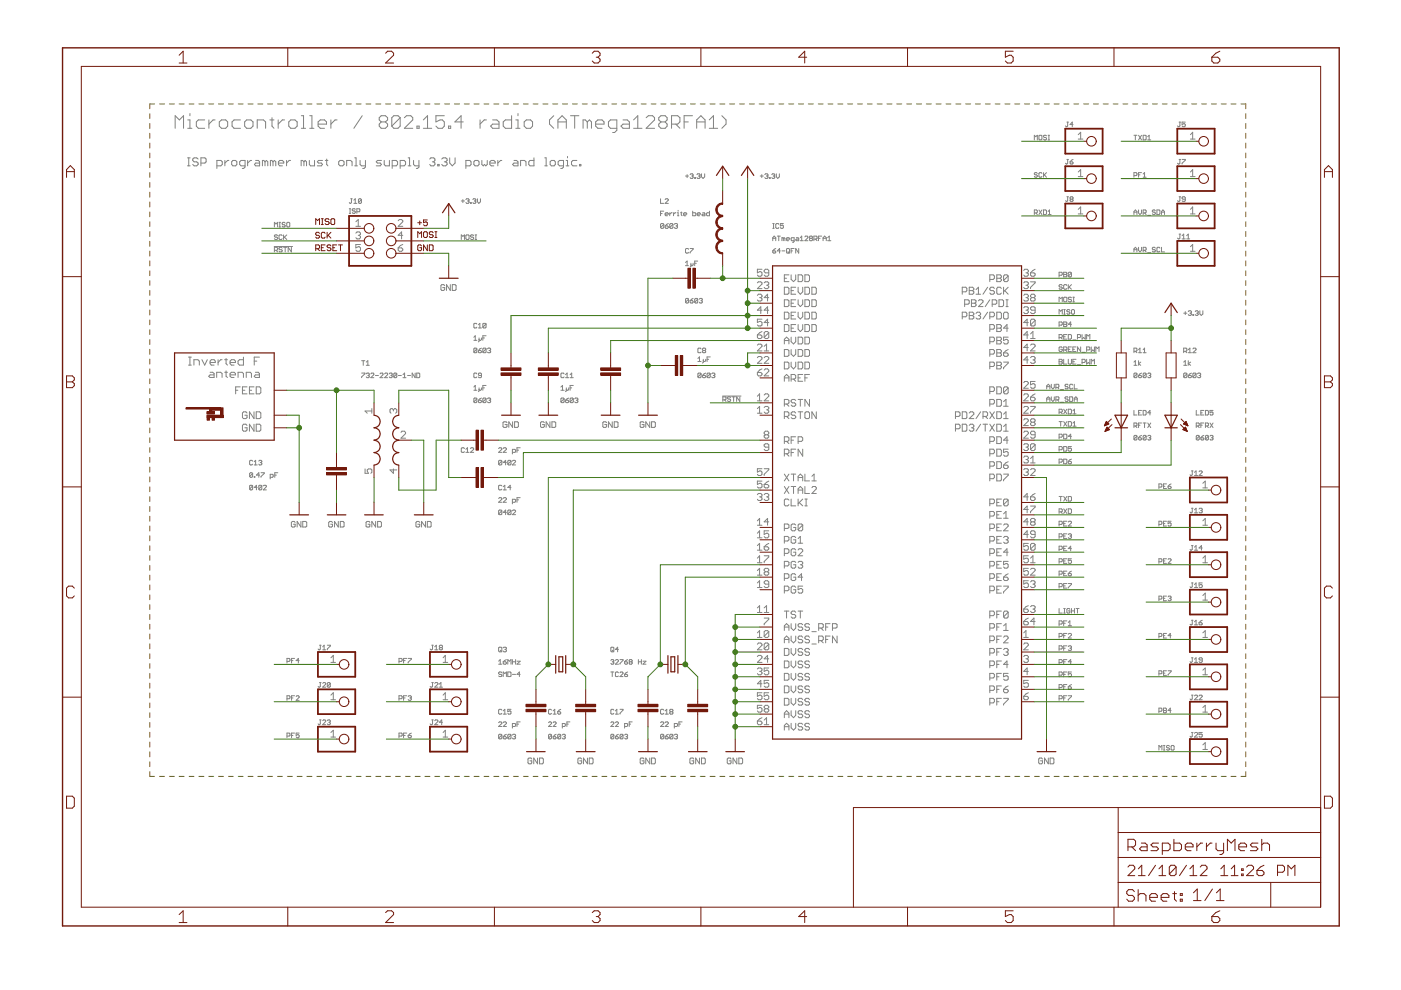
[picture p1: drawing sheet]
<svg xmlns="http://www.w3.org/2000/svg" width="297mm" height="210mm" viewBox="0 0 297 210" stroke-linecap="round" stroke-linejoin="round" font-family="sans-serif">
<g fill="none" stroke="#807b1d" stroke-width=".21">
<path d="M31.8 24.1v1M31.8 26.2v1M31.8 28.3v1M31.8 30.3v1.1M31.8 32.5v1M31.8 34.5v1M31.8 36.6v1M31.8 38.7v1M32.8 22h-1v1.1M33.8 22h1.1M35.9 22h1.1M38 22h1"/>
<path d="M40.1 22h1M42.2 22h1M44.2 22h1.1M46.3 22h1.1M48.4 22h1.1M50.5 22h1M52.6 22h1M54.7 22h1M56.7 22h1.1M58.9 22h1M60.9 22h1.1M63 22h1.1"/>
<path d="M65.1 22h1M67.2 22h1M69.3 22h1M71.3 22h1.1M73.4 22h1.1M75.5 22h1M77.6 22h1M79.7 22h1M81.8 22h1M83.9 22h1M85.9 22h1.1M88 22h1.1"/>
<path d="M90.1 22h1.1M92.2 22h1M94.3 22h1M96.4 22h1M98.4 22h1.1M100.5 22h1.1M102.6 22h1M104.7 22h1.1M106.8 22h1M108.8 22h1.1M111 22h1M113 22h1.1"/>
<path d="M115.1 22h1.1M117.2 22h1M119.3 22h1M121.4 22h1M123.5 22h1M125.5 22h1.1M127.6 22h1.1M129.7 22h1M131.8 22h1.1M133.9 22h1M135.9 22h1.1M138.1 22h1"/>
<path d="M140.1 22h1.1M142.2 22h1.1M144.3 22h1M146.4 22h1M148.5 22h1M150.5 22h1.1M152.6 22h1.1M154.7 22h1.1M156.8 22h1M158.9 22h1M161 22h1M163 22h1.1"/>
<path d="M165.2 22h1M167.2 22h1.1M169.3 22h1.1M171.4 22h1M173.5 22h1M175.6 22h1M177.6 22h1.1M179.7 22h1.1M181.8 22h1M183.9 22h1M186 22h1M188.1 22h1"/>
<path d="M190.1 22h1.1M192.2 22h1.1M194.3 22h1.1M196.4 22h1.1M198.5 22h1M200.6 22h1M202.7 22h1M204.7 22h1.1M206.8 22h1.1M208.9 22h1M211 22h1M213.1 22h1"/>
<path d="M215.1 22h1.1M217.2 22h1.1M219.3 22h1.1M221.4 22h1.1M223.5 22h1M225.6 22h1M227.7 22h1M229.8 22h1M231.8 22h1.1M233.9 22h1.1M236 22h1M238.1 22h1"/>
<path d="M240.2 22h1M242.2 22h1.1M244.4 22h1M246.4 22h1M248.5 22h1.1M250.6 22h1M252.7 22h1M254.8 22h1M256.8 22h1.1M258.9 22h1.1M261 22h1.1M263.1 22h1v1.1"/>
<path d="M264.1 24.1v1M264.1 26.2v1M264.1 28.3v1M264.1 30.3v1.1M264.1 32.5v1M264.1 34.5v1M264.1 36.6v1M264.1 38.7v1M31.8 40.7v1.1M31.8 42.8v1.1M31.8 44.9v1.1M31.8 47v1"/>
<path d="M31.8 49.1v1M31.8 51.2v1M31.8 53.2v1.1M31.8 55.3v1.1M31.8 57.4v1M31.8 59.5v1M264.1 40.7v1.1M264.1 42.8v1.1M264.1 44.9v1.1M264.1 47v1M264.1 49.1v1M264.1 51.2v1"/>
<path d="M264.1 53.2v1.1M264.1 55.3v1.1M264.1 57.4v1M264.1 59.5v1M31.8 61.6v1M31.8 63.7v1M31.8 65.7v1.1M31.8 67.8v1.1M31.8 69.9v1M31.8 72v1M31.8 74.1v1M31.8 76.1v1.1"/>
<path d="M31.8 78.2v1.1M264.1 61.6v1M264.1 63.7v1M264.1 65.7v1.1M264.1 67.8v1.1M264.1 69.9v1M264.1 72v1M264.1 74.1v1M264.1 76.1v1.1M264.1 78.2v1.1M31.8 80.3v1M31.8 82.4v1"/>
<path d="M31.8 84.5v1M31.8 86.6v1M31.8 88.6v1.1M31.8 90.7v1.1M31.8 92.8v1M31.8 94.9v1M31.8 97v1M31.8 99v1.1M264.1 80.3v1M264.1 82.4v1M264.1 84.5v1M264.1 86.6v1"/>
<path d="M264.1 88.6v1.1M264.1 90.7v1.1M264.1 92.8v1M264.1 94.9v1M264.1 97v1M264.1 99v1.1M31.8 101.1v1.1M31.8 103.2v1M31.8 105.3v1M31.8 107.4v1M31.8 109.5v1M31.8 111.5v1.1"/>
<path d="M31.8 113.6v1.1M31.8 115.7v1M31.8 117.8v1M31.8 119.9v1M264.1 101.1v1.1M264.1 103.2v1M264.1 105.3v1M264.1 107.4v1M264.1 109.5v1M264.1 111.5v1.1M264.1 113.6v1.1M264.1 115.7v1"/>
<path d="M264.1 117.8v1M264.1 119.9v1M31.8 121.9v1.1M31.8 124v1.1M31.8 126.1v1.1M31.8 128.2v1M31.8 130.3v1M31.8 132.4v1M31.8 134.4v1.1M31.8 136.5v1.1M31.8 138.6v1M264.1 121.9v1.1"/>
<path d="M264.1 124v1.1M264.1 126.1v1.1M264.1 128.2v1M264.1 130.3v1M264.1 132.4v1M264.1 134.4v1.1M264.1 136.5v1.1M264.1 138.6v1M31.8 140.7v1M31.8 142.8v1M31.8 144.8v1.1M31.8 146.9v1.1"/>
<path d="M31.8 149v1.1M31.8 151.1v1M31.8 153.2v1M31.8 155.3v1M31.8 157.3v1.1M31.8 159.4v1.1M264.1 140.7v1M264.1 142.8v1M264.1 144.8v1.1M264.1 146.9v1.1M264.1 149v1.1M264.1 151.1v1"/>
<path d="M264.1 153.2v1M264.1 155.3v1M264.1 157.3v1.1M264.1 159.4v1.1M31.8 163.6v1h1M31.8 161.5v1M33.8 164.6h1.1M35.9 164.6h1.1M38 164.6h1M40.1 164.6h1M42.2 164.6h1M44.2 164.6h1.1"/>
<path d="M46.3 164.6h1.1M48.4 164.6h1.1M50.5 164.6h1M52.6 164.6h1M54.7 164.6h1M56.7 164.6h1.1M58.9 164.6h1M60.9 164.6h1.1M63 164.6h1.1M65.1 164.6h1M67.2 164.6h1M69.3 164.6h1"/>
<path d="M71.3 164.6h1.1M73.4 164.6h1.1M75.5 164.6h1M77.6 164.6h1M79.7 164.6h1M81.8 164.6h1M83.9 164.6h1M85.9 164.6h1.1M88 164.6h1.1M90.1 164.6h1.1M92.2 164.6h1M94.3 164.6h1"/>
<path d="M96.4 164.6h1M98.4 164.6h1.1M100.5 164.6h1.1M102.6 164.6h1M104.7 164.6h1.1M106.8 164.6h1M108.8 164.6h1.1M111 164.6h1M113 164.6h1.1M115.1 164.6h1.1M117.2 164.6h1M119.3 164.6h1"/>
<path d="M121.4 164.6h1M123.5 164.6h1M125.5 164.6h1.1M127.6 164.6h1.1M129.7 164.6h1M131.8 164.6h1.1M133.9 164.6h1M135.9 164.6h1.1M138.1 164.6h1M140.1 164.6h1.1M142.2 164.6h1.1M144.3 164.6h1"/>
<path d="M146.4 164.6h1M148.5 164.6h1M150.5 164.6h1.1M152.6 164.6h1.1M154.7 164.6h1.1M156.8 164.6h1M158.9 164.6h1M161 164.6h1M163 164.6h1.1M165.2 164.6h1M167.2 164.6h1.1M169.3 164.6h1.1"/>
<path d="M171.4 164.6h1M173.5 164.6h1M175.6 164.6h1M177.6 164.6h1.1M179.7 164.6h1.1M181.8 164.6h1M183.9 164.6h1M186 164.6h1M188.1 164.6h1M190.1 164.6h1.1M192.2 164.6h1.1M194.3 164.6h1.1"/>
<path d="M196.4 164.6h1.1M198.5 164.6h1M200.6 164.6h1M202.7 164.6h1M204.7 164.6h1.1M206.8 164.6h1.1M208.9 164.6h1M211 164.6h1M213.1 164.6h1M215.1 164.6h1.1M217.2 164.6h1.1M219.3 164.6h1.1"/>
<path d="M221.4 164.6h1.1M223.5 164.6h1M225.6 164.6h1M227.7 164.6h1M229.8 164.6h1M231.8 164.6h1.1M233.9 164.6h1.1M236 164.6h1M238.1 164.6h1M240.2 164.6h1M242.2 164.6h1.1M244.4 164.6h1"/>
<path d="M246.4 164.6h1M248.5 164.6h1.1M250.6 164.6h1M252.7 164.6h1M254.8 164.6h1M256.8 164.6h1.1M258.9 164.6h1.1M261 164.6h1.1M264.1 163.6v1h-1M264.1 161.5v1"/>
</g>
<g fill="none" stroke="#808080" stroke-width=".21">
<path d="M37.1 27.2v-2.7l.9 .9 .9-.9v2.7M39.8 35.2h.5M39.8 33.5h.5M39.8 25.4h.5v1.8M39.8 27.2h.9M40 33.5v1.7M40.3 24.1v.4M42 33.7l-.3-.2h-.5l-.3 .2v.3l.3 .3h.5l.3 .3v.3l-.3 .3h-.5l-.3-.3M42.6 34.6h.8l.3-.3v-.6l-.3-.2h-.8v1.7M43.4 25.4h-1.4l-.4 .4v.9l.4 .5h1.4M44.3 25.4v1.8M45.6 25.4h-.4l-.9 .9"/>
<path d="M46 35.2h.8l.3-.3v-.6l-.3-.3h-.8v1.7M46.5 25.8l.5-.4h.8l.5 .4v.9l-.5 .5h-.8l-.5-.5zM47.7 34v1.2M48.5 34h-.2l-.6 .6M49.4 34h.6l.2 .3v.6l-.2 .3h-.6l-.3-.3v-.6zM51 25.4h-1.4l-.4 .4v.9l.4 .5h1.4M52 35.2h-.9l-.3-.3v-.6l.3-.3h.9v1.4l-.3 .3h-.3M52.3 25.4h.9l.4 .4v.9l-.4 .5h-.9l-.4-.5v-.9zM52.5 34v1.2M53.4 34h-.3l-.6 .6M54.2 34h.6l.2 .3v.9h-.8l-.3-.3 .3-.3h.8M54.5 27.2v-1.8h1.3l.5 .4v1.4"/>
<path d="M56.2 34.3l-.3-.3h-.3v1.2M56.2 34.3v.9M56.2 34.3l.3-.3 .3 .3v.9M57.2 25.4h.9M57.7 25v1.7l.4 .5M57.9 34.3l-.3-.3h-.3v1.2M57.9 34.3v.9M57.9 34.3l.3-.3 .3 .3v.9M59 25.4v1.8M59 34.6h1.2v-.3l-.3-.3h-.6l-.3 .3v.6l.3 .3h.6M60.3 25.4h-.4l-.9 .9M60.8 34v1.2"/>
<path d="M61.6 34h-.3l-.5 .6M61.6 25.4h.9l.5 .4v.9l-.5 .5h-.9l-.4-.5v-.9zM63.9 27.2h.9M63.9 24.5h.5v2.7M64.4 34.3l-.3-.3h-.3v1.2M64.4 34.3v.9M64.4 34.3l.3-.3 .3 .3v.9M65.6 34v.9l.2 .3h.9v-1.2M65.7 27.2h.9M65.7 24.5h.4v2.7M67.4 26.3h1.8v-.5l-.4-.4h-.9l-.5 .4v.9l.5 .5h.9M68.4 34h-.9l-.2 .3 .2 .3h.6l.3 .3-.3 .3h-.8"/>
<path d="M69 34h.5M69.3 33.7v1.2l.2 .3M70.2 25.4v1.8M71.5 25.4h-.5l-.8 .9M71.8 34.3l.3-.3h.6l.3 .3v.6l-.3 .3h-.6l-.3-.3zM73.5 35.2v-1.2h.8l.3 .3v.9M75.2 35.2h.6M75.2 33.5h.3v1.7M76.3 34v.9l.3 .3h.9M76.8 24.5l-1.8 2.7M77.5 34v1.4l-.3 .3h-.3M80.8 25.8l-.4 .5v.4l.4 .5h.9l.5-.5v-.4l-.5-.5"/>
<path d="M80.8 25.8l-.4-.4v-.4l.4-.5h.9l.5 .5v.4l-.5 .4M80.8 25.8h.9M80.9 34h-.9l-.2 .3 .2 .3h.6l.3 .3-.3 .3h-.8M81.5 34v.9l.2 .3h.9v-1.2M83.2 35.2h.8l.3-.3v-.6l-.3-.3h-.8v1.7M84.8 35.2h.9l.3-.3v-.6l-.3-.3h-.9v1.7M84.8 25v1.7l-.4 .5h-.9l-.4-.5M84.8 25l-.4-.5h-.9l-.4 .5v1.7M84.8 25l-1.7 1.7M85.7 25l.5-.5h.9l.4 .5v.4l-1.8 1.8h1.8M86.5 35.2h.6M86.5 33.5h.3v1.7"/>
<path d="M87.7 34v.9l.3 .3h.8M88.4 26.7h.5v.5h-.5zM88.8 34v1.4l-.3 .3h-.2M89.8 27.2h1.7M89.8 25.4l.8-.9v2.7M91.1 33.7l.3-.2h.6l.2 .2v.3l-.2 .3M91.7 34.3h.3M92 34.3l.2 .3v.3l-.2 .3h-.6l-.3-.3M92.8 34.9h.3v.3h-.3zM93.7 33.7l.2-.2h.6l.3 .2v.3l-.3 .3M94.2 34.3h.3M94.2 24.5h-1.8v1.3l.9-.4h.5l.4 .4v.9l-.4 .5h-.9l-.5-.5"/>
<path d="M94.5 34.3l.3 .3v.3l-.3 .3h-.6l-.2-.3M95.1 26.7h.5v.5h-.5zM95.3 33.5v1.1l.6 .6 .6-.6v-1.1M98.2 25.8h-1.8l1.4-1.3v2.7M98.8 35.2h.8l.3-.3v-.6l-.3-.3h-.8v1.7M100.7 34h.6l.3 .3v.6l-.3 .3h-.6l-.2-.3v-.6zM101.8 25.4v1.8M102.2 34v.9l.3 .3 .2-.3 .3 .3 .3-.3v-.9M103.1 25.4h-.4l-.9 .9M103.9 34.6h1.1v-.3l-.3-.3h-.5l-.3 .3v.6l.3 .3h.5M104.4 25.4h.9l.5 .4v1.4h-1.4l-.4-.5 .4-.4h1.4M105.5 34v1.2"/>
<path d="M106.4 34h-.3l-.6 .6M108.5 24.5v2.7h-1.3l-.5-.5v-.9l.5-.4h1.3M109 34h.5l.3 .3v.9h-.8l-.3-.3 .3-.3h.8M109.4 25.4h.4v1.8M109.4 27.2h.8M109.8 24.1v.4M110.4 35.2v-1.2h.8l.3 .3v.9M111.1 25.8l.5-.4h.9l.4 .4v.9l-.4 .5h-.9l-.5-.5zM113.2 33.5v1.7h-.8l-.3-.3v-.6l.3-.3h.8M115.5 35.2h.5M115.5 33.5h.3v1.7M116.9 34h.6l.2 .3v.6l-.2 .3h-.6l-.3-.3v-.6z"/>
<path d="M117.4 24.5l-.9 .9v.9l.9 .9M118.3 27.2v-1.8l.9-.9 .9 .9v1.8M118.3 25.8h1.8M119.5 35.2h-.9l-.3-.3v-.6l.3-.3h.9v1.4l-.3 .3h-.3M120 35.2h.6M120 34h.3v1.2M120.3 33.2v.3M121 24.5h1.7M121.8 24.5v2.7M122.3 34h-.8l-.3 .3v.6l.3 .3h.8M122.9 34.9h.3v.3h-.3zM124.5 25.8l-.4-.4h-.5v1.8"/>
<path d="M124.5 25.8v1.4M124.5 25.8l.5-.4 .4 .4v1.4M126.3 26.3h1.8v-.5l-.5-.4h-.8l-.5 .4v.9l.5 .5h.8M130.8 27.2h-1.4l-.4-.5v-.9l.4-.4h1.4v2.2l-.5 .5h-.4M132.1 25.4h.9l.4 .4v1.4h-1.3l-.4-.5 .4-.4h1.3M134.3 27.2h1.8M134.3 25.4l.9-.9v2.7M137 25l.5-.5h.9l.4 .5v.4l-1.8 1.8h1.8M140.1 25.8l-.4 .5v.4l.4 .5h.9l.4-.5v-.4l-.4-.5M140.1 25.8l-.4-.4v-.4l.4-.5h.9l.4 .5v.4l-.4 .4M140.1 25.8h.9M142.4 26.3h1.3l.5-.5v-.8l-.5-.5h-1.3v2.7"/>
<path d="M143.3 26.3l.9 .9M145 25.8h.9M145.3 37.3h.7M145.7 37v.7M146.3 37l.2-.1h.3l.1 .1-.1 .3M146.7 37.3h.1M146.8 24.5h-1.8v2.7M146.8 37.3l.1 .2-.1 .3h-.3l-.2-.1M147.3 37.7h.2v.1h-.2zM147.7 25.8h1.8M147.7 27.2v-1.8l.9-.9 .9 .9v1.8M147.8 37l.1-.1h.4l.1 .1-.1 .3"/>
<path d="M148.1 37.3h.2M148.3 37.3l.1 .2-.1 .3h-.4l-.1-.1M148.7 36.9v.6l.4 .3 .3-.3v-.6M150.4 27.2h1.8M150.4 25.4l.9-.9v2.7M153 24.5l.9 .9v.9l-.9 .9M161.2 37.3h.7M161.5 37v.7M162.1 37l.2-.1h.4l.1 .1-.1 .3M162.5 37.3h.2M162.7 37.3l.1 .2-.1 .3h-.4l-.2-.1M163.1 37.7h.2v.1h-.2z"/>
<path d="M163.6 37l.5-.1 .2 .1-.2 .3M163.9 37.3h.2M164.1 37.3l.2 .2-.2 .3-.5-.1M164.6 36.9v.6l.3 .3 .3-.3v-.6M219.3 29.7v-1l.3 .3 .3-.3v1M219.9 36.8l-.4-.2-.2 .3 .5 .2 .1 .3-.1 .2-.5-.2M220.3 28.8l.1-.1 .5 .1v.7l-.2 .2-.4-.2zM220.9 36.8l-.2-.2-.4 .2v.6l.1 .2 .5-.2M221.2 36.6v1M221.4 37.1l.5 .5M221.9 28.8l-.2-.1-.5 .1 .2 .4 .5 .1-.2 .4-.5-.2M221.9 36.6l-.7 .6"/>
<path d="M222.2 28.7h.3M222.2 29.7h.3M222.4 28.7v1M226.2 25.9h.3M226.2 33.8h.3M226.4 25.9v.8l-.2 .2-.3-.2M226.4 33.8v.8l-.2 .2-.3-.2M226.9 34.3h.4l.2 .3-.5 .2zM227.5 26.4h-.6l.4-.5v1M227.5 33.8l-.6 .5M228.6 29.5h1M228.6 37.4h1"/>
<path d="M228.6 28.6l.5-.6v1.5M228.6 36.5l.5-.5v1.4M240.4 37.2h.5l.2-.1-.2-.5h-.5v1M240.4 28.7h.7M240.7 28.7v1M241.4 37.1h.3M241.4 28.7l.6 1M242 36.6h-.6v1M242 28.7l-.6 1M242.4 36.9l.3-.3v1M242.4 28.7l.6 .1v.7l-.2 .2h-.4zM242.4 37.6h.6"/>
<path d="M243.3 29l.3-.3v1M243.3 29.7h.7M250 25.9h.3M250 33.8h.3M250.2 25.9v.8l-.2 .2-.3-.2M250.2 33.8v.8l-.2 .2-.3-.2M250.6 33.8h.7l-.7 1M251.3 25.9h-.7v.5l.4-.2 .3 .2-.2 .5h-.3l-.2-.2M252.4 28.6l.5-.6v1.5M252.4 36.5l.5-.5v1.4M252.4 29.5h1M252.4 37.4h1"/>
<path d="M58.1 52.3h3.9M58.2 48.1v-1l.3 .4 .4-.4v1M58.2 53.1h.5l.2-.2v-.3l-.2-.2h-.5v1M58.5 53.1l.4 .3M58.9 49.9l-.2-.1-.5 .1 .1 .4h.4l.2 .1-.2 .4h-.4l-.1-.2M59.2 48.1h.3M59.2 47.1h.3M59.3 47.1v1M59.8 52.6l-.1-.2h-.4l-.1 .4 .1 .1h.4l.1 .3-.1 .2h-.4l-.1-.2M59.8 49.9l-.1-.1-.5 .1v.7l.1 .2h.4l.1-.2M60.1 49.8v1M60.1 52.4h.7"/>
<path d="M60.3 50.3l.5 .5M60.5 47.3l-.2-.2-.5 .2 .2 .3 .5 .2-.2 .3-.5-.2M60.5 52.4v1M60.8 47.3l.2-.2 .4 .2v.6l-.1 .2-.5-.2zM60.8 49.8l-.7 .6M61.8 52.4v1l-.7-1v1M74.1 45.2h.2M74.1 44.3h.2M74.2 44.3v.9M74.3 42.1h.4M74.5 42.1v.9l-.2 .1-.2-.1M75 42.4l.3-.3v1"/>
<path d="M75 43.1h.7M75.3 44.4l-.1-.1-.5 .1 .2 .3h.3l.1 .2-.1 .3h-.3l-.2-.1M75.4 47l.6-.5v1.5M75.4 48h1M75.4 49.4l.3-.2h.5l.2 .2v.3l-.2 .2M75.7 44.9h.5l.1-.5-.6-.1v.9M76 49.9h.2M76.2 49.9l.2 .2v.3l-.2 .3h-.5l-.3-.3M76.4 51.8h-1v.8l.6-.3 .4 .3v.4l-.2 .3h-.5l-.3-.3M76.6 42.3l-.4-.2-.2 .2v.7M76.6 42.3v.7l-.1 .1-.5-.1M76.6 42.3l-.6 .7"/>
<path d="M84.4 46.8l.3-.3h.4l.3 .3v.2l-1 1h1M84.4 52.6h.7l.3 .4-.3 .3h-.4l-.3-.3zM85.4 49.9h-1l.7-.7v1.5M85.4 51.8l-.5 .3-.5 .5M97.8 42.6h.7M97.8 50.8v-1l.3 .3 .4-.3v1M98.1 42.3v.7M98.8 49.9l.1-.1 .6 .1v.7l-.2 .2h-.4l-.1-.2zM98.8 42.3l.1-.2h.4l.2 .2-.2 .3M99.1 42.6h.2M99.3 42.6l.2 .2-.2 .3h-.4l-.1-.1M99.7 43h.2v.1h-.2z"/>
<path d="M100.3 42.3l.1-.2h.3l.2 .2-.2 .3M100.4 49.9l-.1-.1-.6 .1 .2 .4h.4l.1 .1-.1 .4h-.4l-.2-.2M100.6 42.6h.1M100.7 42.6l.2 .2-.2 .3h-.3l-.1-.1M100.7 49.8h.4M100.7 50.8h.4M100.9 49.8v1M101.2 42.1v.7l.3 .3 .4-.3v-.7M140 42.1v1h.7M140 45.3h.4M140.7 47.6v.6l-.1 .2h-.4l-.2-.2M140.7 47.6l-.1-.2h-.4l-.2 .2v.6"/>
<path d="M140.7 44.8h-.7v.9M140.7 47.6l-.7 .6M141 47.9h.5l.2 .3-.2 .2h-.3l-.2-.2zM141 45.4h.7l-.2-.3h-.3l-.2 .2 .2 .4h.3M141 42.3l.2-.2h.3l.2 .2-.7 .8h.7M141.7 47.4l-.7 .5M142 45.1v.6M142.5 45.1l-.5 .3M142.7 47.6v.6l-.2 .2h-.3l-.2-.2M142.7 47.6l-.2-.2h-.3l-.2 .2v.6M142.7 47.6l-.7 .6M142.8 45.1v.6"/>
<path d="M143 47.6l.1-.2h.4l.1 .2-.1 .3M143.3 45.1l-.5 .3M143.3 47.9h.2M143.5 47.9l.1 .2-.1 .3h-.4l-.1-.2M143.6 45.7h.3M143.6 45.1h.2v.6M143.8 44.6v.2M144.3 45.1h.3M144.5 44.9v.7l.1 .1M144.9 45.4h.7l-.2-.3h-.3l-.2 .2 .2 .4h.3M145.3 55.7l.4-.3v.9M145.3 56.3h.7"/>
<path d="M146 52.9l-.2-.2h-.3l-.2 .2v.6l.2 .2h.3l.2-.2M146.3 52.7h.6l-.6 1M146.5 55.8v.7l-.2 .1M146.9 44.8v.9h.5l.1-.1-.1-.5h-.5M146.9 55.8l-.1 .5-.3-.1M147.3 55.8h.3M147.8 45.4h.7l-.2-.3h-.3l-.2 .2 .2 .4h.3M147.9 55.4h-.6v.9M149 45.1h.3l.1 .2v.4h-.4l-.2-.1 .2-.2h.4M150.4 44.8v.9h-.4l-.2-.4 .2-.2h.4M160.6 60l.2-.2h.5l.3 .2v.2l-1 1h1M161.6 57.1h-1v.8l.4-.3h.3l.3 .3v.4l-.3 .3h-.5l-.2-.3"/>
<path d="M162 60l.3-.2h.4l.3 .2v.2l-.3 .3M163 57.9h-.7l-.3-.3v-.3l.3-.2h.4l.3 .2v1l-.3 .3h-.4l-.3-.3M163.8 48.4h.3M163.8 47.4h.3M163.8 51v-.6l.3-.3 .4 .3v.6M163.8 53.2h.5l.2 .3-.5 .2zM163.8 50.5h.7M164 47.4v1M164.5 52.7l-.7 .5M164.8 50.1h.6M165.1 47.6l-.1-.2h-.4l-.1 .2v.6l.1 .2h.4l.1-.2M165.1 50.1v.9"/>
<path d="M165.4 53.2h-.6l.5-.5v1M165.8 53.2h.6M166.1 47.4h-.7v.5l.4-.2 .3 .2-.1 .5h-.4l-.2-.2M166.1 50.5v.5M166.1 50.5l-.3-.1v.6M166.1 50.5l.2-.1 .1 .1v.5M166.3 59h.5M166.8 50.7h.6l-.2-.3-.4 .1 .1 .5h.3M166.9 52.7h.3l.2 .2v.6l-.2 .2h-.3l-.1-.2zM167.1 53.4l.3 .3M167.3 58.3h-1v1.4h1M167.7 58.3v.9l.5 .5 .5-.5v-.9"/>
<path d="M167.7 53.2h.3M168.4 51h-.5l-.2-.1 .2-.5h.5v.8l-.4 .2M168.4 52.7h-.7v1M168.8 50.4l.5 .1v.5h-.5l-.1-.1 .1-.2h.5M169.2 58.3h.7l.3 .2v1l-.3 .2h-.7zM169.3 52.7v1l-.6-1v1M169.7 51h.6M169.7 50.4l.3-.3v.9M170.7 50.2l.1-.1h.3l.2 .1-.6 .8h.6M170.7 58.3h.7l.2 .2v1l-.2 .2h-.7zM171.8 50.5h.3M171.8 50.5l-.2-.1 .2-.3h.3l.2 .1-.2 .3"/>
<path d="M171.8 50.5l-.2 .2 .2 .3h.3l.2-.1-.2-.4M172.6 50.7h.5l.1-.5-.1-.1h-.5v.9M172.9 50.7l.3 .3M173.5 50.5h.4M174.2 50.1h-.7v.9M174.5 50.5h.7M174.5 51v-.6l.3-.3 .4 .3v.6M175.5 51h.7M175.5 50.4l.3-.3v.9M209.9 59.2h.7l.2-.2v-.5l-.2-.2h-.7v1.4M211.3 58.3h.8l.2 .2-.2 .5 .2 .5-.2 .2h-.8zM211.3 59h.8"/>
<path d="M213.8 58.5l-.3-.2h-.5l-.2 .2v1M213.8 58.5v1l-.3 .2h-.5l-.2-.2M213.8 58.5l-1 1M217.1 60l.2-.2h.5l.2 .2v.2l-.2 .3M217.1 57.3l.2-.2h.5l.2 .2v.3l-.2 .3M217.5 57.9h.3M217.8 57.9l.2 .2v.2l-.2 .3h-.5l-.2-.3M218.5 59.8h1v.2l-1 .9v.3M218.5 57.9h.7l.3 .2v.2l-.3 .3h-.5l-.2-.3zM219.3 45.2h.5l.1-.5-.1-.2h-.5v1M219.5 57.1l-1 .8M219.6 45.2l.3 .3"/>
<path d="M220.3 44.5l.6 1M220.9 44.5l-.6 1M221.2 44.5h.5l.2 .2v.6l-.2 .2h-.5zM222.2 45.5h.7M222.2 44.9l.3-.4v1M224.5 58.4h.6l.1-.5-.1-.2h-.6v1M225.5 57.7h.5l.2 .2-.2 .3 .2 .3-.2 .2h-.5zM225.5 58.2h.5M226.2 41.7h.3M226.4 41.7v.9l-.2 .1-.3-.1M227 42.2l-.1 .2 .1 .3 .5-.1-.2-.4M227 42.2l-.1-.1 .1-.4 .5 .2-.2 .3"/>
<path d="M227 42.2h.3M227.2 57.9v.6l-.2 .2h-.3l-.2-.2M227.2 57.9l-.2-.2h-.3l-.2 .2v.6M227.2 57.9l-.7 .6M228.6 44.4l.5-.5v1.5M228.6 45.4h1M240.4 45.5v-.6l.3-.4 .4 .4v.6M240.4 53.4v-.6l.3-.4 .4 .4v.6M240.4 52.9h.7M240.4 45h.7M241.4 44.5v.7l.3 .3 .3-.3v-.7M241.4 52.4v.7l.3 .3 .3-.3v-.7"/>
<path d="M242.4 45.2h.4l.2-.5-.2-.2h-.4v1M242.4 53.1l.6-.2v-.3l-.2-.2h-.4v1M242.7 53.1l.3 .3M242.7 45.2l.3 .3M243.3 53.6h.7M243.3 45.7h.7M245 44.7l-.5-.2-.2 .4 .5 .1 .2 .3-.2 .2-.5-.2M245 52.6l-.5-.2-.2 .4 .5 .1 .2 .3-.2 .2-.5-.2M245.3 44.5h.5l.1 .2v.6l-.1 .2h-.5zM245.9 52.6l-.1-.2-.5 .2v.6l.2 .2 .4-.2M246.3 52.4v1h.6M246.3 45.5v-.6l.3-.4 .3 .4v.6"/>
<path d="M246.3 45h.6M250 41.7h.3M250 49.6h.3M250.2 49.6v.9l-.2 .2-.3-.2M250.2 41.7v.9l-.2 .1-.3-.1M250.6 50.7h.7M250.6 50l.4-.4v1.1M251.3 42.2h-.5l-.2-.1 .2-.4h.3l.2 .2v.7l-.2 .1-.5-.1M251.6 50.7h.6M251.6 50l.3-.4v1.1M252.4 44.4l.5-.5v1.5M252.4 52.3l.5-.5v1.5"/>
<path d="M252.4 53.3h1M252.4 45.4h1M40 75.7h.6M40 77.4h.6M40.3 75.7v1.7M41.1 77.4v-1.1h.9l.3 .3v.8M42.8 76.3l.6 1.1 .6-1.1M44.5 76.9h1.1v-.3l-.2-.3h-.6l-.3 .3v.5l.3 .3h.6M44.5 78.9h.6l.3 .3v.8h-.9l-.3-.2 .3-.3h.9M46.2 76.3v1.1M47.1 76.3h-.3l-.6 .6M47.6 76.3h.6"/>
<path d="M47.6 78.9h.6M47.9 76v1.1l.3 .3M47.9 78.6v1.2l.3 .2M48.8 76.9h1.1v-.3l-.3-.3h-.5l-.3 .3v.5l.3 .3h.5M48.8 79.5h1.1v-.3l-.3-.3h-.5l-.3 .3v.6l.3 .2h.5M51.6 75.7v1.7h-.8l-.3-.3v-.5l.3-.3h.8M53.9 76.6h.6M54.2 78.9h.5l.3 .3v.8h-.8l-.3-.2 .3-.3h.8M55 75.7h-1.1v1.7M76.7 79.1h.7l-.7 1M76.7 76.5h.7M77 76.5v1"/>
<path d="M77.6 79.3l.2-.2h.4l.1 .2-.1 .3M77.6 77.5h.7M77.6 76.8l.4-.3v1M78 79.6h.2M78.2 79.6l.1 .1-.1 .4h-.4l-.2-.2M78.6 79.3l.2-.2h.3l.2 .3-.7 .7h.7M79.6 79.6h.6M80.6 79.3l.1-.2h.4l.1 .3-.6 .7h.6M81.5 79.3l.2-.2h.4l.1 .3-.7 .7h.7M82.5 79.3l.2-.2h.3l.2 .2-.2 .3M82.9 79.6h.1M83 79.6l.2 .1-.2 .4h-.3l-.2-.2"/>
<path d="M84.1 79.3l-.1-.2-.5 .2v.6M84.1 79.3v.6l-.1 .2-.5-.2M84.1 79.3l-.6 .6M84.5 79.6h.6M85.4 79.4l.4-.3v1M86.4 79.6h.6M88 79.1v1l-.6-1v1M88.4 79.1h.4l.2 .2v.6l-.2 .2h-.4zM94.3 60.6l-.2-.3h-.4l-.2 .3v.8l.2 .2h.4l.2-.2v-.4h-.4M95.5 60.3v1.3l-.8-1.3v1.3M95.9 60.3h.6l.2 .3v.8l-.2 .2h-.6zM100.5 71.5l.3-.3v1"/>
<path d="M100.5 72.2h.6M101.1 68.7l-.2-.1-.4 .1 .1 .8h.3l.2-.1M101.1 74l-.2-.2h-.3l-.1 .9M101.1 79.3l-.2-.2h-.3l-.1 .2 .1 .8h.3l.2-.2M101.1 74v.7l-.2 .1-.4-.1M101.1 74l-.6 .7M101.4 74.3h.5l.2 .4-.5 .1zM101.4 68.9l.3-.3v.9M101.4 69.5h.7M101.6 71.7l-.2 .8M102.1 79.6h-.5l-.2-.2 .2-.3h.3l.2 .2v.6l-.2 .2h-.3l-.2-.2M102.1 71.7v.3l-.2 .2-.3-.2"/>
<path d="M102.1 73.8l-.7 .5M102.4 71.7h.3M103 68.7l-.1-.1-.5 .1v.7M103 71.2h-.6v1M103 74l-.1-.2h-.4l-.1 .2v.7M103 74v.7l-.1 .1-.5-.1M103 68.7v.7l-.1 .1h-.4l-.1-.1M103 74l-.6 .7M103 68.7l-.6 .7M103.3 74l.2-.2h.4l.1 .2-.1 .3M103.7 74.3h.2M103.9 74.3l.1 .2-.1 .3-.6-.1"/>
<path d="M119.6 79.3l-.2-.2h-.3l-.2 .2v.6l.2 .2h.3l.2-.2M119.9 79.4l.3-.3v1M120.9 79.4l.3-.3v1M146 63.4l-.2-.1h-.3l-.2 .1v.7M146 63.4l-.2 .8h-.3l-.2-.1M146 63.4l-.7 .7M146.3 63.7h.5l.1 .4-.1 .1h-.3l-.2-.1zM146.9 63.3l-.6 .4M147.9 63.4l-.1-.1h-.3l-.2 .1v.7M147.9 63.4l-.1 .8h-.3l-.2-.1M147.9 63.4l-.6 .7M148 76l.3-.3v.9"/>
<path d="M148 76.6h.6M148.3 63.4l.1-.1h.4l.1 .1-.1 .3M148.6 63.7h.2M148.6 79.3l-.1-.2h-.4l-.1 .2v.6M148.6 79.3v.6l-.1 .2h-.4l-.1-.2M148.6 74l-.1-.2h-.4l-.1 .2v.7l.1 .1 .5-.1M148.6 79.3l-.6 .6M148.8 63.7l.1 .2-.1 .3h-.4l-.1-.1M148.9 79.6h.5l.2 .3-.2 .2h-.3zM149.1 74.3l-.2-.1 .2-.4h.3l.2 .2-.2 .3M149.1 76.2v.6l-.2 .2M149.1 74.3l-.2 .2 .2 .3 .5-.1-.2-.4"/>
<path d="M149.1 74.3h.3M149.6 76.2l-.2 .4-.3-.1M149.6 79.1l-.7 .5M149.9 76.2h.4M150.6 79.3l-.2-.2h-.3l-.2 .2v.6M150.6 79.3v.6l-.2 .2h-.3l-.2-.2M150.6 75.7h-.7v.9M150.6 79.3l-.7 .6M150.9 79.3l.2-.2h.3l.2 .2-.2 .3M151.2 79.6h.2M151.4 79.6l.2 .1-.2 .4h-.3l-.2-.2M160.6 71h.7l.3 .3v.2l-.3 .3h-.5l-.2-.3z"/>
<path d="M160.6 79h.7l.3 .2v.2l-.3 .3h-.5l-.2-.3zM160.6 62.6l.2-.2h.5l.3 .2v.3l-.3 .2M160.6 73.2l.2-.2h.5l.3 .2v.2l-1 1h1M160.6 75.8l.2-.2h.5l.3 .2v.3l-1 .9h1M161 63.1h.3M161.3 63.1l.3 .3v.2l-.3 .2h-.5l-.2-.2M161.6 67.7h-1v.7l.4-.3h.3l.3 .3v.5l-.3 .2h-.5l-.2-.2M161.6 70.3l-1 .7M161.6 65.8h-1l.7-.8v1.5M161.6 78.2l-.6 .3-.4 .5M162 78.5l.3-.3h.4l.3 .3v.2l-1 1h1M162 75.8l.3-.2h.4l.3 .2v.3l-1 .9h1"/>
<path d="M162 74.4h1M162 73.4l.5-.4v1.4M162.5 60.5h.2M162.7 60.5l.3 .2-.3 .5h-.4l-.3-.3M163 70.6v.9l-.3 .3h-.4l-.3-.3M163 70.6l-.3-.3h-.4l-.3 .3v.9M163 70.6l-1 .9M163 63.1h-1l.7-.7v1.4M163 65.8h-1l.7-.8v1.5M163 68.4h-1l.7-.7v1.4M166.3 60.9h.7l.3 .3v.9l-.3 .3h-.7zM166.3 63.6h.7l.3 .2v1l-.3 .2h-.7z"/>
<path d="M166.3 66.2h.7l.3 .2v1l-.3 .2h-.7zM166.3 68.8h.7l.3 .3v.9l-.3 .3h-.7zM166.3 72.9v-1l.5-.4 .5 .4v1M166.3 74.1h.7l.3 .3v.9l-.3 .2h-.7zM166.3 76.8h.7l.3 .2v1l-.3 .2h-.7zM166.3 72.2h1M167.7 71.5v1l.5 .4 .5-.4v-1M167.7 74.1v1l.5 .4 .5-.4v-1M167.7 76.8v.9l.5 .5 .5-.5v-.9M167.7 66.9h.5M167.7 61.6h.5M167.7 64.3h.5"/>
<path d="M167.7 69.6h.5M168.7 60.9h-1v1.5h1M168.7 63.6h-1v1.4h1M168.7 66.2h-1v1.4h1M168.7 68.8h-1v1.5h1M169.2 76.8h.7l.3 .2v1l-.3 .2h-.7zM169.2 60.9v1l.5 .5 .5-.5v-1M169.2 63.6v.9l.5 .5 .5-.5v-.9M169.2 66.2v1l.5 .4 .5-.4v-1M169.2 68.8v1l.5 .5 .5-.5v-1M169.2 71.5h.7l.3 .2v1l-.3 .2h-.7zM169.2 74.1h.7l.3 .3v.9l-.3 .2h-.7z"/>
<path d="M170.2 79.4h-1v1.4h1M170.7 60.9h.7l.2 .3v.9l-.2 .3h-.7zM170.7 63.6h.7l.2 .2v1l-.2 .2h-.7zM170.7 66.2h.7l.2 .2v1l-.2 .2h-.7zM170.7 68.8h.7l.2 .3v.9l-.2 .3h-.7zM170.7 71.5h.7l.2 .2v1l-.2 .2h-.7zM170.7 74.1h.7l.2 .3v.9l-.2 .2h-.7zM170.7 76.8h.7l.2 .2v1l-.2 .2h-.7zM171.6 79.4h-.9v1.4M172.1 60.9h.8l.2 .3v.9l-.2 .3h-.8zM172.1 63.6h.8l.2 .2v1l-.2 .2h-.8zM172.1 66.2h.8l.2 .2v1l-.2 .2h-.8z"/>
<path d="M172.1 68.8h.8l.2 .3v.9l-.2 .3h-.8zM204 61.9h.8l.2-.3v-.4l-.2-.3h-.8v1.5M204 67.2h.8l.2-.3v-.5l-.2-.2h-.8v1.4M204.5 64.5h.7l.3-.2v-.5l-.3-.2h-.7v1.4M205.5 66.2h.7l.3 .2-.3 .5 .3 .3v.2l-.3 .2h-.7zM205.5 66.9h.7M205.5 60.9h.7l.3 .3v.2l-.3 .2 .3 .3v.2l-.3 .3h-.7zM205.5 61.6h.7M206 63.6h.7l.2 .2v.2l-.2 .3 .2 .2v.3l-.2 .2h-.7zM206 64.3h.7M206.9 66.4l.3-.2h.5l.2 .2-.2 .5M206.9 62.4h1"/>
<path d="M206.9 61.4l.5-.5v1.5M207.4 63.8l.3-.2h.5l.2 .2v.2l-1 1h1M207.4 66.9h.3M207.7 66.9l.2 .3v.2l-.2 .2h-.5l-.3-.2M209.4 60.9l-1 1.5M209.4 66.2l-1 1.4M209.9 72.5h.7l.2-.3v-.5l-.2-.2h-.7v1.4M209.9 75.1h.7l.2-.3v-.4l-.2-.3h-.7v1.4M209.9 67.2h.7l.2-.3v-.5l-.2-.2h-.7v1.4M209.9 69.8h.7l.2-.2v-.5l-.2-.3h-.7v1.5M209.9 77.7h.7l.2-.2v-.5l-.2-.2h-.7v1.4M209.9 63.6l-1 1.4"/>
<path d="M210.4 64.5h.7l.2-.2v-.5l-.2-.2h-.7v1.4M210.8 61.2l-.2-.3h-.5l-.2 .3v.2l.2 .2h.5l.2 .3v.2l-.2 .3h-.5l-.2-.3M211.3 76.8h.8l.2 .2v.2l-.2 .3 .2 .2v.3l-.2 .2h-.8zM211.3 72.2h.8M211.3 71.5h.8l.2 .2v.2l-.2 .3 .2 .5-.2 .2h-.8zM211.3 68.8h.8l.2 .3v.2l-.2 .3 .2 .2v.2l-.2 .3h-.8zM211.3 74.1h.8l.2 .3v.2l-.2 .2 .2 .3v.2l-.2 .2h-.8zM211.3 66.2h.8l.2 .2v1l-.2 .2h-.8zM211.3 69.6h.8M211.3 74.8h.8M211.3 77.5h.8M211.8 63.6h.7l.3 .2v1l-.3 .2h-.7z"/>
<path d="M212.3 61.2l-.2-.3h-.5l-.3 .3v.9l.3 .3h.5l.2-.3M212.8 74.8h.7l.3 .3v.2l-.3 .2h-.5l-.2-.2zM212.8 60.9v1.5M212.8 76.8h1v.2l-1 1v.2M213 66.2h.5l.3 .2v1l-.3 .2h-.5l-.2-.2v-1zM213 61.6l.8 .8M213.3 63.6h.5M213.3 65h.5M213.5 63.6v1.4M213.8 71.5h-1v.7l.5-.3 .5 .3v.5l-.3 .2h-.5l-.2-.2M213.8 60.9l-1 1M213.8 69.6h-1l.7-.8v1.5"/>
<path d="M213.8 74.1l-1 .7M217.1 65.3l.2-.3h.5l.2 .3v.2l-.2 .3M217.1 62.6l.2-.2h.5l.2 .2v.3l-.2 .2M217.5 60.5h.3M217.5 63.1h.3M217.5 65.8h.3M217.8 60.5l.2 .2-.2 .5h-.5l-.2-.3M217.8 63.1l.2 .3v.2l-.2 .2h-.5l-.2-.2M217.8 65.8l.2 .2v.2l-.2 .3h-.5l-.2-.3M218 71h-.9l.7-.7v1.5M218 68.4h-.9l.7-.7v1.4M218 73.7h-.9l.7-.7v1.4"/>
<path d="M218 76.3h-.9l.7-.7v1.4M218.5 71.8h1M218.5 73.2l.2-.2h.5l.3 .2v.2l-1 1h1M218.5 75.8l.2-.2h.5l.3 .2v.3l-.3 .2M218.5 70.8l.5-.5v1.5M218.7 63.1l-.2-.2v-.3l.2-.2h.5l.3 .2v.3l-.3 .2M218.7 63.1l-.2 .3v.2l.2 .2h.5l.3-.2v-.2l-.3-.3M218.7 63.1h.5M219 76.3h.2M219.2 76.3l.3 .3v.2l-.3 .2h-.5l-.2-.2M219.5 65.8h-.8l-.2-.3v-.2l.2-.3h.5l.3 .3v.9l-.3 .3h-.5l-.2-.3M219.5 67.9l-.3-.2h-.5l-.2 .2v1"/>
<path d="M219.5 67.9v1l-.3 .2h-.5l-.2-.2M219.5 67.9l-1 1M224.5 76.2h.6l.1 .2-.1 .3 .1 .3-.1 .2h-.6zM224.5 64v-1l.4 .3 .3-.3v1M224.5 66.6v-1l.4 .4 .3-.4v1M224.5 68.9h.6l.1-.1v-.4l-.1-.1h-.6v.9M224.5 71.6h.6l.1-.5-.1-.2h-.6v1M224.5 76.7h.6M224.9 71.6l.3 .3M225.2 60.5l-.1-.2h-.4l-.2 .4 .2 .2h.4l.1 .3-.1 .1h-.4l-.2-.1M225.2 73.7l-.1-.1h-.4l-.2 .1v.7l.2 .1h.4l.1-.1v-.3h-.3M225.5 63.1l.2-.1 .5 .1v.7l-.2 .2h-.3l-.2-.2z"/>
<path d="M225.5 68.8h.5M225.5 68.3h.5l.2 .1-.2 .4 .2 .3-.2 .1h-.5zM225.5 74.2h.5l.2-.1v-.4l-.2-.1h-.5v.9M225.5 76.2v1h.7M225.5 66.6h.4M225.5 65.6h.4M225.5 71.4h.4M225.7 65.6v1M225.9 74.2l.3 .3M226.2 60.5l-.2-.2h-.3l-.2 .2v.7l.2 .1h.3l.2-.1M226.2 70.9h-.7v1h.7M226.5 70.9h.5l.2 .2v.6l-.2 .2h-.5z"/>
<path d="M226.5 76.2v.8l.2 .2h.3l.2-.2v-.8M226.5 60.3v1M226.5 74.1h.3M226.7 60.9l.5 .4M226.8 65.8l-.1-.2-.5 .2 .2 .3 .4 .2-.1 .3-.5-.2M227.2 63.1l-.2-.1-.5 .1 .2 .4h.3l.2 .2-.2 .3h-.3l-.2-.2M227.2 68.8h-.7l.5-.5v.9M227.2 65.8l.1-.2 .5 .2v.6l-.2 .2-.4-.2zM227.2 73.6h-.7v.9h.7M227.2 60.3l-.7 .7M227.5 63h.3M227.5 64h.3"/>
<path d="M227.5 72.1h.6M227.5 74.1h.3M227.5 76.7h.3M227.6 63v1M228.1 76.2h-.6v1h.6M228.1 73.6h-.6v.9h.6M228.4 71.6h.5l.2-.5-.2-.2h-.5v1M228.4 77.3h.7M229.1 73.6v.9l-.7-.9v.9M229.4 76.9h.5l.2-.2v-.3l-.2-.2h-.5v1M229.4 70.9v1l.4-.3 .3 .3v-1M229.4 74.7h.7"/>
<path d="M230.4 74.2h.5l.2-.1v-.4l-.2-.1h-.5v.9M230.4 71.9v-1l.3 .3 .4-.3v1M230.4 76.2v1l.3-.3 .4 .3v-1M231.4 73.6v.9l.3-.3 .3 .3v-.9M231.4 77.2v-1l.3 .3 .3-.3v1M232.3 74.5v-.9l.4 .3 .3-.3v.9M240.4 74.5h.5l.2-.2v-.3l-.2-.2h-.5v1M240.4 77.5h.7M240.4 76.8l.3-.3v1M240.7 74.5l.4 .3M241.1 79.3l-.5-.2-.2 .2v.6M241.1 79.3v.6l-.2 .2-.5-.2"/>
<path d="M241.1 79.3l-.7 .6M241.4 79.6h.5l.1 .3-.4 .2zM241.4 74.8h.6M241.4 76.5v1M241.4 74.2l.3-.4v1M241.9 76.8l-.5 .3 .5 .4M242 79.1l-.6 .5M242.4 74.8h.6M242.4 74.2l.3-.4v1M243 79.3l-.5-.2-.1 .2v.6M243 79.3v.6l-.2 .2-.4-.2M243 79.3l-.6 .6"/>
<path d="M243.3 79.3l.5-.2 .2 .2-.2 .3M243.6 79.6h.2M243.8 79.6l.2 .1-.2 .4-.5-.2M251 74.5h.5l.1-.2v-.3l-.1-.2h-.5v1M251 66.4h.6M251 76.8l.3-.3v1M251 77.5h.6M251.3 66.1v.6M251.3 74.5l.3 .3M251.6 79.3l-.1-.2h-.4l-.1 .2v.6M251.6 79.3v.6l-.1 .2h-.4l-.1-.2M251.6 79.3l-.6 .6"/>
<path d="M251.9 79.6h.5l.2 .3-.2 .2h-.3zM251.9 74.8h.7M251.9 66.1l.2-.2h.3l.2 .2-.2 .3M251.9 76.5v1M251.9 74.2l.4-.4v1M252.3 66.4h.1M252.4 66.4l.2 .2-.2 .3h-.3l-.2-.2M252.4 76.8l-.5 .3 .5 .4M252.6 79.1l-.7 .5M252.9 74l.2-.2h.3l.2 .2v.2l-.7 .6h.7M252.9 66.7h.2v.2h-.2zM253.4 66.1l.5-.2 .2 .2-.2 .3"/>
<path d="M253.6 79.3l-.2-.2h-.3l-.2 .2v.6M253.6 79.3v.6l-.2 .2h-.3l-.2-.2M253.6 79.3l-.7 .6M253.7 66.4h.2M253.9 79.3l.2-.2h.3l.2 .2-.2 .3M253.9 66.4l.2 .2-.2 .3-.5-.2M254.2 79.6h.2M254.4 79.6l.2 .1-.2 .4h-.3l-.2-.2M254.4 65.9v.7l.3 .3 .3-.3v-.7M45.9 80v-1.1h.9l.3 .3v.8M50 82.7h.4M50.5 80v-1.1h.8l.3 .3v.8"/>
<path d="M50.9 82h-.9v1.5M51.4 82.7h.5M52.2 80v-1.1h.9l.2 .3v.8M52.4 90.2l-.3-.3h-.4l-.3 .3v1l.3 .2h.4l.3-.2v-.5h-.5M52.4 82h-1v1.5h1M52.4 87.6l-.3-.3h-.4l-.3 .3v.9l.3 .3h.4l.3-.3v-.5h-.5M52.9 82.7h.5M53.6 97.8l-.2-.2-.5 .2v.6l.2 .2 .5-.2M53.9 82h-1v1.5h1M53.9 87.3v1.5l-1-1.5v1.5M53.9 89.9v1.5l-1-1.5v1.5M53.9 98.6h.6"/>
<path d="M53.9 97.9l.3-.3v1M54.3 82h.7l.3 .3v1l-.3 .2h-.7zM54.3 87.3h.7l.3 .3v.9l-.3 .3h-.7zM54.3 89.9h.7l.3 .3v1l-.3 .2h-.7zM54.9 97.8l.1-.2h.3l.2 .2-.2 .3M55.2 98.1h.1M55.3 98.1l.2 .1-.2 .4h-.3l-.1-.2M77.4 99.4v1h.7l-.2-.5v-.3l.2-.2h.5l.2 .2v.5l-.2 .3M78.8 86.6v1M78.8 87.1h-1.4l.5 .5M83.4 86.9l.3-.3 .4 .3v.5l-.2 .2M83.4 86.9l-.2-.3h-.3l-.2 .3v.5l.2 .2"/>
<path d="M83.4 86.9v.2M83.4 99.4v1l-.7-.8h1.4M85 91.7l.2-.3h.5l.3 .3v.2l-1 1h1M85.4 80.1h.7M98.5 95.1l-.2-.2h-.3l-.2 .2v.7l.2 .1 .5-.1M98.8 95.9h.7M98.8 95.3l.3-.4v1M99.7 95.1l.2-.2h.4l.1 .2v.2l-.7 .6h.7M100.5 82.7h.6M100.5 82.1l.3-.4v1M101.1 84.6l-.2-.2h-.3l-.1 .8M101.1 84.6v.6l-.2 .2h-.3l-.1-.2"/>
<path d="M101.1 84.6l-.6 .6M101.4 84.9h.5l.2 .3-.2 .2h-.3zM101.6 82.2l-.2 .8M102.1 82.2v.4l-.2 .1-.3-.1M102.1 84.4l-.7 .5M102.4 82.2h.3M103 84.6l-.1-.2h-.4l-.1 .2v.6M103 81.7h-.6v1M103 84.6v.6l-.1 .2h-.4l-.1-.2M103 84.6l-.6 .6M103.3 84.6l.2-.2h.4l.1 .2-.1 .3M103.7 84.9h.2"/>
<path d="M103.9 84.9l.1 .1-.1 .4h-.4l-.2-.2M105.7 95.1l.2-.2h.3l.2 .2v.2l-.7 .6h.7M106.4 97.8v.6l-.2 .2h-.3l-.2-.2M106.4 97.8l-.2-.2h-.3l-.2 .2v.6M106.4 97.8l-.7 .6M106.7 95.1l.2-.2h.3l.2 .2v.2l-.7 .6h.7M107.4 98.1h-.7l.5-.5v1M107.5 89.6l-.2-.2h-.4l-.3 .2v.8l.3 .2h.4l.2-.2v-.4h-.4M108.3 97.8l-.1-.2h-.4l-.1 .2v.6M108.3 97.8v.6l-.1 .2h-.4l-.1-.2M108.3 97.8l-.6 .6M108.6 95.9h.5l.2-.1v-.4l-.2-.1h-.5v.9"/>
<path d="M108.6 97.8l.2-.2h.3l.2 .2-.7 .8h.7M108.7 89.4v1.2l-.8-1.2v1.2M109.1 89.4h.6l.2 .2v.8l-.2 .2h-.6zM109.6 95.4h.4M110.3 94.9h-.7v1M115.4 89.6l-.2-.2h-.4l-.2 .2v.8l.2 .2h.4l.2-.2v-.4h-.4M116.6 89.4v1.2l-.8-1.2v1.2M117 89.4h.6l.2 .2v.8l-.2 .2h-.6zM118.9 82.1l.4-.4v1M118.9 82.7h.7M119.6 84.6l-.2-.2h-.3l-.2 .2v.6M119.6 84.6v.6l-.2 .2h-.3l-.2-.2"/>
<path d="M119.6 84.6l-.7 .6M119.9 80.1h.7M119.9 84.9h.5l.2 .3-.2 .2h-.3l-.2-.2zM120.1 82.2v.7l-.2 .1M120.6 82.2v.4l-.2 .1-.3-.1M120.6 84.4l-.7 .5M120.9 80.1h.6M120.9 82.2h.3M121.5 81.7h-.6v1M121.5 84.6l-.1-.2h-.4l-.1 .2v.6M121.5 84.6v.6l-.1 .2h-.4l-.1-.2M121.5 84.6l-.6 .6"/>
<path d="M121.8 84.6l.2-.2h.4l.1 .2-.1 .3M122.2 84.9h.2M122.4 84.9l.1 .1-.1 .4h-.4l-.2-.2M128.6 89.6l-.2-.2h-.4l-.2 .2v.8l.2 .2h.4l.2-.2v-.4h-.4M129.8 89.4v1.2l-.8-1.2v1.2M130.2 89.4h.6l.2 .2v.8l-.2 .2h-.6zM136.5 89.6l-.2-.2h-.4l-.2 .2v.8l.2 .2h.4l.2-.2v-.4h-.4M137.8 89.4v1.2l-.9-1.2v1.2M138.1 89.4h.6l.2 .2v.8l-.2 .2h-.6zM153.2 84h3.9M153.3 84.8h.5l.1-.2v-.3l-.6-.2v1M153.6 84.8l.3 .3"/>
<path d="M154.9 84.3l-.2-.2-.5 .2 .2 .3h.3l.2 .2-.2 .3h-.3l-.2-.2M155.2 84.1h.7M155.5 84.1v1M156.9 84.1v1l-.7-1v1M160.6 85h1M160.6 87.6h1M160.6 84l.4-.5v1.5M160.6 86.6l.4-.4v1.4M161.6 99.4h-1v.7l.4-.3h.3l.3 .3v.5l-.3 .2h-.5l-.2-.2M162 83.8l.3-.3h.4l.3 .3v.2l-1 1h1M162 86.4l.3-.2h.4l.3 .2v.2l-.3 .3M162 99.4h1v.2l-1 1v.2"/>
<path d="M162.3 92.2l-.3 .2v.3l.3 .2h.4l.3-.2v-.3l-.3-.2M162.3 92.2l-.3-.3v-.2l.3-.3h.4l.3 .3v.2l-.3 .3M162.3 92.2h.4M162.5 86.9h.2M162.7 86.9l.3 .2-.3 .5h-.4l-.3-.2M163 94.8h-.7l-.3-.2v-.3l.3-.2h.4l.3 .2v1l-.3 .2h-.4l-.3-.2M166.3 96.2h.7l.3-.2v-.5l-.3-.3h-.7v1.5M166.3 80.8v-.9l.5-.5 .5 .5v.9M166.3 85.7h.7l.3-.3v-.5l-.3-.2h-.7v1.4M166.3 88.3h.7l.3-.3v-.4l-.3-.3h-.7v1.5M166.3 93.6h.7l.3-.3v-.4l-.3-.3h-.7v1.4M166.3 80.1h1"/>
<path d="M166.8 93.6l.5 .4M166.8 96.2l.5 .5M166.8 85.7l.5 .4M166.8 88.3l.5 .5M167.7 80.4h.8l.2-.3v-.4l-.2-.3h-.8v1.4M167.7 93.3h.5M167.7 96h.5M168.2 80.4l.5 .4M168.7 84.9l-.2-.2h-.5l-.3 .2v.3l.3 .2h.5l.2 .3-.2 .4h-.5l-.3-.2M168.7 87.6l-.2-.3h-.5l-.3 .3v.2l.3 .2h.5l.2 .3v.2l-.2 .3h-.5l-.3-.3M168.7 92.6h-1v1.4M168.7 95.2h-1v1.5"/>
<path d="M169.2 93.6h.7l.3-.3v-.4l-.3-.3h-.7v1.4M169.2 84.7h1M169.2 87.3h1M169.2 80.1h.5M169.7 84.7v1.4M169.7 87.3v1.5M170.2 95.2v1.5l-1-1.5v1.5M170.7 80.1h.5M170.9 87.3h.5l.2 .3v.9l-.2 .3h-.5l-.2-.3v-.9zM171.6 84.7v1.4l-.9-1.4v1.4M173.1 87.3v1.5l-1-1.5v1.5M202.6 88.3h.7l.2-.3v-.4l-.2-.3h-.7v1.5"/>
<path d="M202.6 90.9h.7l.2-.2v-.5l-.2-.3h-.7v1.5M204 87.3h.8l.2 .3v.9l-.2 .3h-.8zM204 89.9h.8l.2 .3v1l-.2 .2h-.8zM205.5 87.6l.3-.3h.4l.3 .3v.2l-1 1h1M205.5 90.2l.3-.3h.4l.3 .3v.2l-.3 .3M206 90.7h.2M206.2 90.7l.3 .2v.3l-.3 .2h-.4l-.3-.2M207.9 87.3l-1 1.5M207.9 89.9l-1 1.5M208.4 88.3h.7l.3-.3v-.4l-.3-.3h-.7v1.5M208.4 89.9h1M208.9 88.3l.5 .5"/>
<path d="M208.9 89.9v1.5M209.9 96.2h.7l.2-.2v-.5l-.2-.3h-.7v1.5M209.9 83h.7l.2-.3v-.4l-.2-.3h-.7v1.5M209.9 85.7h.7l.2-.3v-.5l-.2-.2h-.7v1.4M209.9 93.6h.7l.2-.3v-.4l-.2-.3h-.7v1.4M209.9 98.8h.7l.2-.2v-.5l-.2-.2h-.7v1.4M209.9 87.3l.9 1.5M209.9 89.9l.9 1.5M210.8 87.3l-.9 1.5M210.8 89.9l-.9 1.5M211.3 84.7h.8l.2 .2v1l-.2 .2h-.8zM211.3 95.2h.8l.2 .3v1l-.2 .2h-.8z"/>
<path d="M211.3 82h.8l.2 .3v1l-.2 .2h-.8zM211.3 87.3h.8l.2 .3v.9l-.2 .3h-.8zM211.3 89.9h.8l.2 .3v1l-.2 .2h-.8zM211.3 92.6h.8l.2 .3v.9l-.2 .2h-.8zM211.3 97.9h.8l.2 .2v1l-.2 .2h-.8zM212.8 98.6h.7l.3 .2v.3l-.3 .2h-.5l-.2-.2zM212.8 86.1h1M212.8 85.2l.5-.5v1.4M212.8 87.8l.5-.5v1.5M212.8 90.4l.5-.5v1.5M212.8 88.8h1M212.8 91.4h1"/>
<path d="M213.8 95.2h-1v.8l.5-.3 .5 .3v.5l-.3 .2h-.5l-.2-.2M213.8 82.3l-.3-.3h-.5l-.2 .3v1M213.8 82.3v1l-.3 .2h-.5l-.2-.2M213.8 93.3h-1l.7-.7v1.4M213.8 82.3l-1 1M213.8 97.9l-.5 .2-.5 .5M217.1 81.1l.2-.2h.5l.2 .2v.2l-.9 1h.9M217.1 83.8l.2-.3h.5l.2 .3v.2l-.9 1h.9M217.1 86.4l.2-.2h.5l.2 .2v.2l-.9 1h.9M217.1 89.1l.2-.3h.5l.2 .3v.2l-.9 .9h.9M217.1 91.7l.2-.3h.5l.2 .3v.2l-.9 1h.9M217.1 94.3l.2-.2h.5l.2 .2v.3l-.2 .2"/>
<path d="M217.1 97l.2-.3h.5l.2 .3v.2l-.2 .2M217.1 99.6l.2-.2h.5l.2 .2v.2l-.2 .3M217.5 94.8h.3M217.5 97.4h.3M217.8 94.8l.2 .3-.2 .4h-.5l-.2-.2M217.8 97.4l.2 .3v.2l-.2 .3h-.5l-.2-.3M218.5 99.6l.2-.2h.5l.3 .2v.2l-1 1h1M218.5 84.2h.7l.3 .3v.2l-.3 .3h-.5l-.2-.3zM218.5 86.2h1v.2l-1 1v.2M218.5 97.2l.5-.5v1.5M218.5 98.2h1M218.7 89.5l-.2-.2 .2-.5h.5l.3 .3-.3 .4"/>
<path d="M218.7 89.5l-.2 .3v.2l.2 .2h.5l.3-.2v-.2l-.3-.3M218.7 89.5h.5M219.5 80.9h-1v.7l.5-.3 .5 .3v.5l-.3 .2h-.5l-.2-.2M219.5 92.2h-.8l-.2-.3v-.2l.2-.3h.5l.3 .3v1l-.3 .2h-.5l-.2-.2M219.5 94.3l-.3-.2h-.5l-.2 .2v1M219.5 94.3v1l-.3 .2h-.5l-.2-.2M219.5 83.5l-1 .7M219.5 94.3l-1 1M221.9 82.4v-.6l.4-.3 .3 .3v.6M221.9 85.1v-.7l.4-.3 .3 .3v.7M221.9 82h.7M221.9 84.6h.7"/>
<path d="M222.9 81.5v.7l.3 .2 .3-.2v-.7M222.9 84.1v.7l.3 .3 .3-.3v-.7M223.9 82.2h.5l.1-.2-.1-.5h-.5v.9M223.9 84.8h.5l.1-.5-.6-.2v1M224.2 82.2l.3 .2M224.2 84.8l.3 .3M224.5 92.7h.6l.1-.5-.1-.1h-.6v.9M224.5 98h.6l.1-.2v-.3l-.7-.2v1M224.5 87.4h.6l.1-.1v-.4l-.1-.1h-.6v.9M224.5 95.4h.6l.1-.2v-.3l-.1-.2h-.6v1M224.5 89.4h.7M224.8 82.6h.7"/>
<path d="M224.8 85.3h.7M224.9 87.4l.3 .3M224.9 89.4v1M225.5 94.7h.5l.2 .2v.6l-.2 .2h-.5zM225.5 92.1h.5l.2 .1v.7l-.2 .1h-.5zM225.5 97.3l.7 .2v.7l-.2 .1h-.5zM225.5 86.8l.7 .9M225.5 89.4l.7 1M226.2 86.8l-.7 .9M226.2 89.4l-.7 1M226.5 81.6l-.2-.1h-.3l-.2 .1 .2 .4h.3l.2 .2-.2 .2h-.3l-.2-.1M226.5 84.3l-.2-.2-.5 .2 .2 .3h.3l.2 .2-.2 .3h-.3l-.2-.2"/>
<path d="M226.5 86.8h.5l.2 .1v.7l-.2 .1h-.5zM226.5 97.8h.5l.2 .4-.2 .1h-.3l-.2-.1zM226.5 89.4h.5l.2 .2v.6l-.2 .2h-.5zM226.8 84.1l.6 .2-.1 .8h-.5zM227.2 94.7h-.7v.5l.3-.2 .4 .2-.2 .5h-.3l-.2-.2M227.2 92.5h-.7l.5-.4v.9M227.2 97.3l-.7 .5M227.4 81.6l-.1-.1h-.3l-.2 .1v.7l.2 .1h.3l.1-.1M227.5 89.7l.3-.3v1M227.5 87.1l.3-.3v.9M227.5 87.7h.6M227.5 90.4h.6"/>
<path d="M227.8 84.6h.6M227.8 85.1v-.7l.3-.3 .3 .3v.7M227.8 81.5v.9h.6M240.4 90.3h.5l.2-.1v-.4l-.7-.1v1M240.4 87v1h.7M240.7 90.3l.4 .4M241.1 92.5l-.5-.2-.2 .2v.6M241.1 92.5v.6l-.2 .2-.5-.2M241.1 92.5l-.7 .6M241.4 90.2h.3M241.4 92.8h.5l.1 .3-.4 .2zM241.4 87.5h.3"/>
<path d="M242 89.7h-.6v1M242 87h-.6v1h.6M242 92.3l-.6 .5M242.4 89.7h.6M242.4 87h.4l.2 .2v.6l-.2 .2h-.4zM242.7 89.7v1M243 92.5l-.5-.2-.1 .2v.6M243 92.5v.6l-.2 .2-.4-.2M243 92.5l-.6 .6M243.3 92.5l.5-.2 .2 .2-.2 .3M243.3 89.7l.7 1M243.6 92.8h.2"/>
<path d="M243.8 92.8l.2 .1-.2 .4-.5-.2M244 89.7l-.7 1M244 87.5h-.7l.5-.5v1M252.6 99.8h.4M252.8 99.8v.9l-.2 .1-.3-.1M253.6 87v1h.7M253.6 90.3h.5l.2-.1v-.4l-.7-.1v1M253.9 90.3l.4 .4M254.3 92.5l-.5-.2-.2 .2v.6M254.3 92.5v.6l-.2 .2-.5-.2M254.3 92.5l-.7 .6M254.6 92.8h.5l.1 .3-.4 .2z"/>
<path d="M254.6 90.2h.3M254.6 87.5h.3M255.2 89.7h-.6v1M255.2 87h-.6v1h.6M255.2 92.3l-.6 .5M255.6 90.3h.4l.2-.1v-.4l-.6-.1v1M255.6 87h.4l.2 .2v.6l-.2 .2h-.4zM255.9 90.3l.3 .4M256.2 92.5l-.2-.2-.4 .2v.6M256.2 92.5v.6l-.2 .2-.4-.2M256.2 92.5l-.6 .6M256.6 89.7l.6 1"/>
<path d="M256.6 92.5l.1-.2h.3l.2 .2-.2 .3M256.8 92.8h.2M257 92.8l.2 .1-.2 .4h-.3l-.1-.2M257.2 89.7l-.6 1M257.2 87h-.6v.5l.4-.1 .2 .4-.2 .2h-.3l-.1-.2M53.6 100.4l-.5-.2-.2 .2v.6M53.6 103l-.2-.1-.5 .1v.7M53.6 100.4v.6l-.2 .2-.5-.2M53.6 103v.7l-.2 .2-.5-.2M53.6 100.4l-.7 .6M53.6 103l-.7 .7M53.9 101l.1 .2z"/>
<path d="M54.5 103.4h-.6l.5-.5v1M55 100.7h-.6l.5-.5v1M55.3 100.2h.7l-.7 1M55.5 103l-.2-.1-.4 .1v.7M55.5 103v.7l-.2 .2h-.3l-.1-.2M55.5 103l-.6 .7M55.8 103l.2-.1 .5 .1-.7 .9h.7M57.3 101.2h.5l.1-.2-.1-.4h-.5v.9M58.3 100.7h.3M58.9 100.2h-.6v1M62.6 110.8l-.2-.2h-.4l-.2 .2v.8l.2 .1 .6-.1v-.5h-.4M63.8 110.6v1.1l-.8-1.1v1.1"/>
<path d="M64.2 110.6h.6l.2 .2v.8l-.2 .1h-.6zM70.5 110.8l-.2-.2h-.4l-.2 .2v.8l.2 .1 .6-.1v-.5h-.4M71.7 110.6v1.1l-.8-1.1v1.1M72.1 110.6h.6l.3 .2v.8l-.3 .1h-.6zM78.4 110.8l-.2-.2h-.4l-.2 .2v.8l.2 .1h.4l.2-.1v-.5h-.4M79.6 110.6v1.1l-.8-1.1v1.1M80.1 110.6h.6l.2 .2v.8l-.2 .1h-.6zM89 110.8l-.2-.2h-.4l-.2 .2v.8l.6 .1 .2-.1v-.5h-.4M90.2 110.6v1.1l-.8-1.1v1.1M90.6 110.6h.6l.2 .2v.8l-.2 .1h-.6zM105.7 105.7l.2-.2h.3l.2 .2v.2l-.7 .6h.7M106.4 108.3v.7l-.2 .1-.5-.1"/>
<path d="M106.4 103l-.2-.1-.5 .1v.7l.2 .2h.3l.2-.2M106.4 108.3l-.2-.2h-.3l-.2 .2v.7M106.4 108.3l-.7 .7M106.7 105.7l.2-.2h.3l.2 .2v.2l-.7 .6h.7M106.7 103.9h.7M106.7 103.2l.3-.3v1M107.4 108.7h-.7l.5-.6v1M108.3 108.3l-.1-.2h-.4l-.1 .2v.7M108.3 108.3v.7l-.1 .1-.5-.1M108.3 108.3l-.6 .7M108.3 103.4h-.6l.5-.5v1M108.6 106.5h.5l.2-.2v-.3l-.7-.1v.9"/>
<path d="M108.6 108.3l.2-.2h.3l.2 .2v.2l-.7 .6h.7M109.6 106h.4M110.3 105.5h-.7v1M160.6 115.7l.4-.5v1.5M160.6 104.9l.2-.3h.5l.3 .3v.2l-.3 .3M160.6 111.4h1M160.6 114h1M160.6 116.7h1M160.6 119.3h1M160.6 110.4l.4-.5v1.5M160.6 113.1l.4-.6v1.5M160.6 118.3l.4-.5v1.5"/>
<path d="M161 105.4h.3M161.3 105.4l.3 .2v.3l-.3 .2h-.5l-.2-.2M161.6 102h-1v.7l.4-.2h.3l.3 .2v.5l-.3 .2h-.5l-.2-.2M162 102.7h.7l.3 .3v.2l-.3 .2h-.4l-.3-.2zM162 104.9l.3-.3h.4l.3 .3v.2l-.3 .3M162 115.9h.7l.3 .5-.3 .3h-.4l-.3-.3zM162 117.8h1v.3l-1 1v.2M162.5 105.4h.2M162.7 105.4l.3 .2v.3l-.3 .2h-.4l-.3-.2M163 112.5h-1v.8l.5-.2 .5 .2v.5l-.3 .2h-.4l-.3-.2M163 110.6h-1l.7-.7v1.5M163 115.2l-1 .7"/>
<path d="M163 102l-1 .7M166.3 112h.7l.3-.2v-.5l-.3-.2h-.7v1.4M166.3 114.7h.7l.3-.2v-.5l-.3-.3h-.7v1.5M166.3 117.3h.7l.3-.2v-.5l-.3-.2h-.7v1.4M166.3 120h.7l.3-.3v-.5l-.3-.2h-.7v1.5M166.3 100.5l1 1.5M166.3 103.1l1 1.5M167.3 106l-.3-.2h-.5l-.2 .2v1l.2 .3h.5l.3-.3M167.3 100.5l-1 1.5M167.3 103.1l-1 1.5M167.7 105.8v1.5h1M167.7 100.5h1"/>
<path d="M167.7 103.1h1M168.2 100.5v1.5M168.2 103.1v1.5M168.7 111.3l-.2-.2h-.5l-.3 .2v1l.3 .2h.5l.2-.2v-.5h-.5M168.7 114l-.2-.3h-.5l-.3 .3v1l.3 .2h.5l.2-.2v-.5h-.5M168.7 116.6l-.2-.2h-.5l-.3 .2v1l.3 .2h.5l.2-.2v-.5h-.5M168.7 119.2l-.2-.2h-.5l-.3 .2v1l.3 .3h.5l.2-.3v-.5h-.5M169.2 114.2l.5-.5v1.5M169.2 103.9h1M169.2 102v-1l.5-.5 .5 .5v1M169.2 104.6v-.9l.5-.6 .5 .6v.9M169.2 105.8v1.5"/>
<path d="M169.2 116.6l.2-.2h.5l.3 .2v.3l-1 .9h1M169.2 119.2l.2-.2h.5l.3 .2v.3l-.3 .2M169.2 115.2h1M169.2 101.2h1M169.4 106.5l.8 .8M169.7 119.7h.2M169.9 119.7l.3 .3-.3 .5h-.5l-.2-.3M170.2 111.3l-.3-.2h-.5l-.2 .2v1M170.2 111.3v1l-.3 .2h-.5l-.2-.2M170.2 111.3l-1 1M170.2 105.8l-1 1M170.7 100.5v1.5h.9"/>
<path d="M170.7 103.1v1.5h.9M170.7 105.8h.5M170.7 107.3h.5M170.9 105.8v1.5M172.1 101l.5-.5v1.5M172.1 103.4l.2-.3h.6l.2 .3v.3l-1 .9h1M172.1 102h1M209.9 101.5h.7l.2-.3v-.4l-.2-.3h-.7v1.5M209.9 106.8h.7l.2-.3v-.5l-.2-.2h-.7v1.5M209.9 109.4h.7l.2-.2v-.5l-.2-.3h-.7v1.5M209.9 112h.7l.2-.2v-.5l-.2-.2h-.7v1.4M209.9 114.7h.7l.2-.2v-.5l-.2-.3h-.7v1.5"/>
<path d="M209.9 117.3h.7l.2-.2v-.5l-.2-.2h-.7v1.4M209.9 120h.7l.2-.3v-.5l-.2-.2h-.7v1.5M211.3 109.2h.5M211.3 100.5h.8l.2 .3v1l-.2 .2h-.8zM211.3 106.5h.5M211.3 111.8h.5M211.3 114.5h.5M211.3 117.1h.5M211.3 119.7h.5M212.3 105.8h-1v1.5h1M212.3 108.4h-1v1.5h1M212.3 111.1h-1v1.4h1"/>
<path d="M212.3 113.7h-1v1.5h1M212.3 116.4h-1v1.4h1M212.3 119h-1v1.5h1M212.8 114l.2-.3h.5l.3 .3-.3 .5M212.8 100.5h1v.3l-1 1v.2M212.8 111.3l.2-.2h.5l.3 .2v.3l-1 .9h1M212.8 108.9l.5-.5v1.5M212.8 109.9h1M213.3 114.5h.2M213.5 114.5l.3 .2v.3l-.3 .2h-.5l-.2-.2M213.8 106v1l-.3 .3h-.5l-.2-.3M213.8 119h-1v.7l.5-.2 .5 .2v.5l-.3 .3h-.5l-.2-.3"/>
<path d="M213.8 106l-.3-.2h-.5l-.2 .2v1M213.8 117.1h-1l.7-.7v1.4M213.8 106l-1 1M217.5 100.1h.3M217.8 100.1l.2 .2v.3l-.2 .2h-.5l-.2-.2M218 117.8h-.9v.8l.4-.3 .5 .3v.5l-.2 .2h-.5l-.2-.2M218 115.2h-.9v.7l.4-.2h.3l.2 .2v.5l-.2 .3h-.5l-.2-.3M218 105.4h-.9l.7-.8v1.5M218 108h-.9l.7-.7v1.4M218 110.6h-.9l.7-.7v1.5M218 113.3h-.9l.7-.8v1.5M218.5 105.4h.7l.3 .2v.3l-.3 .2h-.5l-.2-.2z"/>
<path d="M218.5 107.3h1v.2l-1 1v.2M218.5 118.3l.5-.5v1.5M218.5 119.3h1M218.7 110.6l-.2-.2v-.2l.2-.3h.5l.3 .3v.2l-.3 .2M218.7 110.6l-.2 .3v.2l.2 .3h.5l.3-.3v-.2l-.3-.3M218.7 110.6h.5M219.5 113.3h-.8l-.2-.2v-.3l.2-.3h.5l.3 .3v1l-.3 .2h-.5l-.2-.2M219.5 115.5l-.3-.3h-.5l-.2 .3v.9M219.5 115.5v.9l-.3 .3h-.5l-.2-.3M219.5 104.6l-1 .8M219.5 115.5l-1 .9M224.5 108.5h.6l.1-.1v-.3l-.1-.2h-.6v1"/>
<path d="M224.5 111.2h.6l.1-.2v-.3l-.1-.2h-.6v1M224.5 113.8h.6l.1-.4-.1-.2h-.6v1M224.5 116.5h.6l.1-.2v-.3l-.1-.2h-.6v1M224.5 119.1h.6l.1-.2v-.3l-.7-.1v.9M224.5 105.3h.7M224.9 108.5l.3 .4M224.9 105.3v.9M225.5 118.9h.4M225.5 111h.4M225.5 113.6h.4M225.5 116.3h.4M225.5 107.9l.7 1"/>
<path d="M225.5 105.3l.7 .9M226.2 118.5h-.7v.9h.7M226.2 110.5h-.7v1h.7M226.2 113.2h-.7v1h.7M226.2 115.8h-.7v1h.7M226.2 107.9l-.7 1M226.2 105.3l-.7 .9M226.5 105.3h.5l.2 .1v.7l-.2 .1h-.5zM226.5 107.9h.5l.2 .2v.6l-.2 .2h-.5zM226.5 110.7l.2-.2h.3l.2 .2-.7 .8h.7M226.5 113.4l.2-.2h.3l.2 .2-.2 .2M226.8 113.6h.2"/>
<path d="M227 113.6l.2 .2-.2 .4h-.3l-.2-.2M227.2 118.5h-.7v.4l.3-.1 .4 .1v.4l-.2 .1h-.3l-.2-.1M227.2 116.3h-.7l.5-.5v1M245.7 103.3h.5l.1-.2v-.3l-.1-.2h-.5v1M245.7 111.2h.5l.1-.2v-.3l-.1-.2h-.5v1M245.7 119.1h.5l.1-.2v-.3l-.6-.1v.9M246.7 118.9h.3M246.7 111h.3M246.7 103.1h.3M247.3 118.5h-.6v.9h.6M247.3 110.5h-.6v1h.6M247.3 102.6h-.6v1h.6"/>
<path d="M247.7 118.6l.1-.1 .5 .1-.6 .8h.6M247.7 103.1h.4l.2 .3-.5 .2zM248.3 110.5h-.6v.5l.3-.1 .3 .1v.4l-.2 .1h-.3l-.1-.1M248.3 102.6l-.6 .5M252.6 115.7h.4M252.6 107.8h.4M252.8 115.7v.8l-.2 .2-.3-.2M252.8 107.8v.8l-.2 .1-.3-.1M253.2 100.1l.4-.3v1M253.2 108.1l.4-.3v.9M253.2 116l.4-.3v1M253.2 100.8h.7"/>
<path d="M253.2 116.7h.7M253.2 108.7h.7M254.2 100l.2-.2h.3l.2 .2-.7 .8h.7M254.2 107.9l.2-.1h.3l.2 .1-.2 .3M254.6 108.2h.1M254.7 108.2l.2 .2-.2 .3h-.3l-.2-.1M254.9 116.2h-.7l.5-.5v1M255 111.4h1M255 119.3h1M255 103.4h1M255 102.5l.5-.5v1.4M255 110.4l.5-.5v1.5"/>
<path d="M255 118.3l.5-.5v1.5M62.5 139.6h-.7v1M67.7 136.8h.4M67.9 136.8v.8l-.2 .2-.3-.2M68.4 137.8h.7M68.4 137.1l.3-.3v1M69.4 136.8h.6l-.6 1M70.2 139.5l.5-.5v1.4M86.2 139.6h-.6v1M86.5 139.6h.7l-.7 1M91.5 136.8h.4M91.7 136.8v.8l-.2 .2-.3-.2"/>
<path d="M92.2 137.8h.6M92.2 137.1l.3-.3v1M93.3 137.3l-.2 .2 .2 .3h.4l.1-.2-.1-.3M93.3 137.3l-.2-.2 .2-.3h.4l.1 .2-.1 .3M93.3 137.3h.4M93.9 139.5l.5-.5v1.4M105.7 137.4l.2-.2 .5 .2v.6l-.2 .2h-.3l-.2-.2zM106.1 137.9l.3 .3M106.7 137.4l.5-.2 .2 .2-.2 .3M107 137.7h.2M107.2 137.7l.2 .2-.2 .3h-.3l-.2-.2M107.4 139.9l-.7 .4"/>
<path d="M108.6 139.9v.9M109.3 139.9v.9M129.5 137.4l.2-.2 .4 .2v.6l-.1 .2-.5-.2zM129.8 137.9l.3 .3M131.1 137.7h-.6l.4-.5v1M131.5 139.9h.6l-.6 .9M133.1 139.9l-.7 .4M135.4 139.9v.9M136 139.9v.9M160.6 136.6l.2-.3h.5l.3 .3v.2l-1 1h1M160.6 139.2l.2-.2h.5l.3 .2v.3l-1 .9h1M160.6 121.9h1"/>
<path d="M160.6 124.6h1M160.6 135.2h1M160.6 129.9h1M160.6 121l.4-.5v1.4M160.6 123.6l.4-.5v1.5M160.6 128.9l.4-.5v1.5M160.6 134.2l.4-.5v1.5M162 131h1v.3l-1 1v.2M162 128.9l.5-.5v1.5M162 129.9h1M162.3 121.2l-.3-.2v-.3l.3-.2h.4l.3 .2v.3l-.3 .2M162.3 121.2l-.3 .2v.3l.3 .2h.4l.3-.2v-.3l-.3-.2"/>
<path d="M162.3 121.2h.4M163 123.8h-.7l-.3-.2 .3-.5h.4l.3 .3v1l-.3 .2h-.4l-.3-.2M163 133.9v1l-.3 .3h-.4l-.3-.3M163 136.6v1l-.3 .2h-.4l-.3-.2M163 133.9l-.3-.2h-.4l-.3 .2v1M163 136.6l-.3-.3h-.4l-.3 .3v1M163 136.6l-1 1M163 133.9l-1 1M163 139.7h-1l.7-.7v1.4M166.3 122.6h.7l.3-.2v-.5l-.3-.3h-.7v1.5M166.3 125.2h.7l.3-.2v-.5l-.3-.2h-.7v1.5M166.3 133.7v-1l.5-.5 .5 .5v1"/>
<path d="M166.3 136.3v-1l.5-.4 .5 .4v1M166.3 137.5h.7l.3 .2v1l-.3 .3h-.7zM166.3 135.6h1M166.3 133h1M166.3 129.6h1M166.8 129.6v1.4M167.7 132.2v1l.5 .5 .5-.5v-1M167.7 134.9v.9l.5 .5 .5-.5v-.9M167.7 137.5v1l.5 .5 .5-.5v-1M168.7 129.8l-.2-.2h-.5l-.3 .2v.3l.3 .2h.5l.2 .2v.3l-.2 .2h-.5l-.3-.2M168.7 121.9l-.2-.3h-.5l-.3 .3v1l.3 .2h.5l.2-.2v-.5h-.5M168.7 124.5l-.2-.2h-.5l-.3 .2v1l.3 .3h.5l.2-.3v-.5h-.5"/>
<path d="M169.2 129.6h1M169.7 129.6v1.4M170.2 124.3h-1v.7l.5-.2h.2l.3 .2v.5l-.3 .3h-.5l-.2-.3M170.2 132.4l-.3-.2h-.5l-.2 .5 .2 .3h.5l.3 .2v.2l-.3 .3h-.5l-.2-.3M170.2 135.1l-.3-.2h-.5l-.2 .4 .2 .3h.5l.3 .2v.3l-.3 .2h-.5l-.2-.2M170.2 137.7l-.3-.2h-.5l-.2 .5 .2 .2h.5l.3 .3v.2l-.3 .3h-.5l-.2-.3M170.2 122.4h-1l.7-.8v1.5M171.6 132.4l-.2-.2h-.5l-.2 .2v.3l.2 .3h.5l.2 .2v.2l-.2 .3h-.5l-.2-.3M171.6 135.1l-.2-.2h-.5l-.2 .4 .2 .3h.5l.2 .2v.3l-.2 .2h-.5l-.2-.2M171.6 137.7l-.2-.2h-.5l-.2 .2v.3l.2 .2h.5l.2 .3v.2l-.2 .3h-.5l-.2-.3M172.1 136.5h1M172.1 133.9h1"/>
<path d="M173.6 135.8h.7l.3-.2v-.5l-.3-.2h-.7v1.4M173.6 133.2h.7l.3-.2v-.6l-.3-.2h-.7v1.5M174 135.8l.6 .5M174 133.2l.6 .5M175.1 135.6h.4M175.1 133h.4M176 134.9h-.9v1.4M176 132.2h-.9v1.5M176.5 133.2h.7l.3-.2v-.6l-.3-.2h-.7v1.5M177.5 134.9v1.4l-1-1.4v1.4M209.9 135.8h.7l.2-.2v-.5l-.2-.2h-.7v1.4M209.9 122.6h.7l.2-.2v-.5l-.2-.3h-.7v1.5"/>
<path d="M209.9 138.5h.7l.2-.3v-.5l-.2-.2h-.7v1.5M209.9 125.2h.7l.2-.2v-.5l-.2-.2h-.7v1.5M209.9 130.5h.7l.2-.2v-.5l-.2-.2h-.7v1.4M209.9 133.2h.7l.2-.2v-.6l-.2-.2h-.7v1.5M211.3 138.2h.5M211.3 122.4h.5M211.3 125h.5M211.3 135.6h.5M211.3 133h.5M211.3 130.3h.5M212.3 137.5h-1v1.5M212.3 121.6h-1v1.5h1"/>
<path d="M212.3 124.3h-1v1.5h1M212.3 129.6h-1v1.4M212.3 132.2h-1v1.5M212.3 134.9h-1v1.4M212.8 137.7l.2-.2h.5l.3 .2v.3l-.3 .2M212.8 122.4h.7l.3 .2v.3l-.3 .2h-.5l-.2-.2zM212.8 124.3h1v.2l-1 1v.3M212.8 135.1l.2-.2h.5l.3 .2v.2l-1 1h1M212.8 132.7l.5-.5v1.5M212.8 133.7h1M213.3 138.2h.2M213.5 138.2l.3 .3v.2l-.3 .3h-.5l-.2-.3"/>
<path d="M213.8 129.8l-.3-.2h-.5l-.2 .2v1M213.8 129.8v1l-.3 .2h-.5l-.2-.2M213.8 121.6l-1 .8M213.8 129.8l-1 1M217.1 136.6l.2-.3h.5l.2 .3v.2l-.9 1h.9M217.1 139.2l.2-.2h.5l.2 .2v.3l-.2 .2M217.1 129.1h.7l.2 .5-.2 .3h-.5l-.2-.3zM217.1 131.8h.7l.2 .2v.3l-.2 .2h-.5l-.2-.2zM217.1 134.2l.4-.5v1.5M217.1 135.2h.9M217.5 139.7h.3M217.8 139.7l.2 .2v.3l-.2 .2h-.5l-.2-.2"/>
<path d="M218 120.5h-.9v.7l.4-.2h.3l.2 .2v.5l-.2 .2h-.5l-.2-.2M218 123.1h-.9v.7l.4-.2h.3l.2 .2v.6l-.2 .2h-.5l-.2-.2M218 131l-.9 .8M218 128.4l-.5 .2-.4 .5M218.5 120.7l.2-.2h.5l.3 .2v.3l-1 .9h1M218.5 123.4l.2-.3h.5l.3 .3-.3 .4M218.5 128.6l.2-.2h.5l.3 .2v.3l-.3 .2M219 123.8h.2M219 129.1h.2M219.2 123.8l.3 .3v.3l-.3 .2h-.5l-.2-.2M219.2 129.1l.3 .3-.3 .5h-.5l-.2-.3M219.5 131.8h-1l.7-.8v1.5"/>
<path d="M224.5 121.7h.6l.1-.1v-.3l-.1-.2h-.6v1M224.5 124.4h.6l.1-.2v-.3l-.1-.2h-.6v1M224.5 129v1h.7M224.5 132.3h.6l.1-.2v-.3l-.1-.2h-.6v1.1M224.5 134.9h.6l.1-.4-.1-.2h-.6v1M224.5 137.6h.6l.1-.2v-.3l-.1-.2h-.6v1M225.5 124.2h.4M225.5 134.8h.4M225.5 137.4h.4M225.5 121.6h.4M225.5 130h.4M225.5 129h.4"/>
<path d="M225.5 132.1h.4M225.7 129v1M226.2 139.9h-.7v.9M226.2 121.1h-.7v1h.7M226.2 123.7h-.7v1h.7M226.2 131.6h-.7v1.1M226.2 134.3h-.7v1M226.2 136.9h-.7v1M226.5 121.6h.5l.2 .3-.2 .2h-.3zM226.5 134.5l.2-.2h.3l.2 .2v.1l-.7 .7h.7M226.5 137.1l.2-.2h.3l.2 .2-.2 .3M226.5 123.7h.7l-.7 1"/>
<path d="M226.5 132l.3-.4v1.1M226.5 132.7h.7M226.8 129.2l-.1-.2-.5 .2v.6l.5 .2 .1-.5h-.3M226.8 137.4h.2M227 137.4l.2 .2-.2 .3-.5-.1M227.2 121.1l-.7 .5M227.2 129.5h.6M227.2 129v1M227.8 129v1M228.1 129h.7M228.4 129v1M245.7 134.9h.5l.1-.4-.1-.2h-.5v1"/>
<path d="M245.7 127h.5l.1-.4-.1-.2h-.5v1M246.7 126.9h.3M246.7 134.8h.3M247.3 126.4h-.6v1h.6M247.3 134.3h-.6v1h.6M247.7 126.6l.1-.2h.3l.2 .2-.2 .3M248 126.9h.1M248.1 126.9l.2 .1-.2 .4h-.3l-.1-.2M248.3 134.8h-.6l.4-.5v1M252.6 123.6h.4M252.6 131.5h.4M252.6 139.5h.4"/>
<path d="M252.8 123.6v.8l-.2 .2-.3-.2M252.8 139.5v.8l-.2 .1-.3-.1M252.8 131.5v.9l-.2 .1-.3-.1M253.2 123.9l.4-.3v1M253.2 131.9l.4-.4v1M253.2 139.8l.4-.3v.9M253.2 124.6h.7M253.2 132.5h.7M254.2 132h.5l.2 .4-.5 .1-.2-.1zM254.9 139.9h-.5l-.2-.1 .2-.3 .5 .1v.7l-.2 .1h-.3l-.2-.1M254.9 123.6h-.7v.5l.4-.2 .3 .2-.2 .5h-.3l-.2-.2M254.9 131.5l-.7 .5"/>
<path d="M255 135.2h1M255 126.3l.5-.5v1.4M255 134.2l.5-.5v1.5M255 127.2h1M60.8 148.1h.5l.2-.4-.2-.2h-.5v1M60.8 156.1h.5l.2-.2v-.3l-.2-.2h-.5v1M60.8 140.2h.5l.2-.4-.2-.2h-.5v1M61.8 155.9h.3M61.8 148h.3M61.8 140.1h.3M62.5 155.4h-.7v1M62.5 147.5h-.7v1"/>
<path d="M62.8 147.7l.2-.2 .4 .2-.6 .8h.6M63.4 155.4h-.6v.5l.5-.1 .1 .4-.1 .2-.5-.2M63.4 140.1h-.6l.5-.5v1M67.7 144.7h.4M67.7 152.6h.4M67.9 152.6v.9l-.2 .2-.3-.2M67.9 144.7v.9l-.2 .1-.3-.1M68.4 144.9l.2-.2 .5 .2-.7 .8h.7M68.4 152.8l.2-.2 .5 .2-.7 .9h.7M69.4 152.8l.5-.2 .1 .2-.1 .3M69.7 153.1h.2M69.9 153.1l.1 .2-.1 .4-.5-.2"/>
<path d="M70 144.9v.7l-.1 .1-.5-.1M70 144.9l-.1-.2-.5 .2v.7M70 144.9l-.6 .7M70.2 148.4h.9M70.2 140.4h.9M70.2 156.3h.9M70.2 147.4l.5-.5v1.5M70.2 155.3l.5-.5v1.5M84.6 140.2h.5l.2-.4-.2-.2h-.5v1M84.6 148.1h.5l.2-.4-.2-.2h-.5v1M84.6 156.1h.5l.2-.2v-.3l-.2-.2h-.5v1M85.6 155.9h.3"/>
<path d="M85.6 148h.3M85.6 140.1h.3M86.2 155.4h-.6v1M86.2 147.5h-.6v1M86.5 155.9h.5l.2 .3-.2 .2h-.3zM86.5 147.7l.2-.2h.3l.2 .2-.2 .3M86.9 148h.1M87 148l.2 .1-.2 .4h-.3l-.2-.2M87.2 155.4l-.7 .5M91.5 144.7h.4M91.5 152.6h.4M91.7 144.7v.9l-.2 .1-.3-.1"/>
<path d="M91.7 152.6v.9l-.2 .2-.3-.2M92.2 144.9l.1-.2h.4l.1 .2v.2l-.6 .6h.6M92.2 152.8l.1-.2h.4l.1 .2-.6 .9h.6M93.1 145.1l.4-.4v1M93.1 145.7h.7M93.8 153.1h-.7l.6-.5v1.1M93.9 148.4h1M93.9 140.4h1M93.9 156.3h1M93.9 147.4l.5-.5v1.5M93.9 155.3l.5-.5v1.5M105.7 153.2l.2-.1h.3l.2 .1v.2l-.7 .6h.7"/>
<path d="M105.7 140.2l.4-.3v.9M105.7 140.8h.7M106.4 142.6l-.2-.1h-.3l-.2 .1 .2 .4h.3l.2 .2-.2 .3-.5-.2M106.4 155.9v.6l-.2 .2h-.3l-.2-.2M106.4 150.6l-.2-.2h-.3l-.2 .2v.6l.2 .2h.3l.2-.2M106.4 155.9l-.2-.2h-.3l-.2 .2v.6M106.4 155.9l-.7 .6M106.7 140.3h.5l.2 .4-.2 .1h-.3l-.2-.1zM106.7 143.5v-1l.3 .3 .4-.3v1M106.7 156.2h.5l.2 .3-.2 .2h-.3zM106.7 153.2l.2-.1h.3l.2 .1v.2l-.7 .6h.7M106.7 151.4h.7"/>
<path d="M106.7 150.7l.3-.3v1M107.4 155.7l-.7 .5M107.7 140.8v-.9l.3 .3 .3-.3v.9M107.7 142.5h.5l.1 .1v.7l-.1 .2h-.5zM108.3 155.9l-.1-.2h-.4l-.1 .2v.6M108.3 155.9v.6l-.1 .2h-.4l-.1-.2M108.3 150.4h-.6v.5l.3-.2 .3 .2v.3l-.1 .2h-.4l-.1-.2M108.3 155.9l-.6 .6M108.6 154h.5l.2-.1v-.4l-.7-.1v1M108.6 155.9l.2-.2h.3l.2 .2-.2 .3M108.6 140.3h.7M108.6 143h.7"/>
<path d="M109 156.2h.1M109.1 156.2l.2 .2-.2 .3h-.3l-.2-.2M109.6 153.5h.4M109.6 140.2h.7l-.7 .6h.7M110.3 153.1h-.7v.9M110.3 143h-.7l.5-.5v1M116.3 153.2l.2-.1 .4 .1-.6 .8h.6M116.9 155.9l-.4-.2-.2 .2v.6M116.9 155.9v.6l-.1 .2-.5-.2M116.9 150.6l-.1-.2-.5 .2v.6l.2 .2 .4-.2M116.9 155.9l-.6 .6M117.3 156.2h.4l.2 .3-.5 .2z"/>
<path d="M117.3 153.2l.1-.1 .5 .1-.6 .8h.6M117.3 151.4h.6M117.3 150.7l.3-.3v1M117.9 155.7l-.6 .5M118.2 150.9h.5l.2 .3-.5 .2-.2-.2zM118.9 155.9l-.5-.2-.2 .2v.6M118.9 155.9v.6l-.2 .2-.5-.2M118.9 155.9l-.7 .6M118.9 150.4l-.7 .5M119.2 154h.5l.2-.1v-.4l-.7-.1v1M119.2 155.9l.5-.2 .2 .2-.2 .3M119.5 156.2h.2"/>
<path d="M119.7 156.2l.2 .2-.2 .3-.5-.2M120.2 153.5h.3M120.8 153.1h-.6v.9M129.5 153.2l.2-.1 .4 .1-.6 .8h.6M129.5 140l.5-.1 .1 .1-.1 .3M129.5 142.5h.6M129.8 142.5v1M129.8 140.3h.2M130 140.3l.1 .2-.1 .3-.5-.1M130.1 155.9l-.4-.2-.2 .2v.6M130.1 155.9v.6l-.1 .2-.5-.2M130.1 150.6l-.1-.2-.5 .2v.6l.2 .2 .4-.2"/>
<path d="M130.1 155.9l-.6 .6M130.5 150.7l.3-.3v1M130.5 153.2l.2-.1 .4 .1-.6 .8h.6M130.5 156.2h.4l.2 .3-.4 .2zM130.5 140l.2-.1 .4 .1-.6 .8h.6M130.5 151.4h.6M131.1 155.7l-.6 .5M131.1 142.6l-.2-.1-.4 .1v.7l.2 .2 .4-.2M131.5 142.6l.1-.1 .5 .1-.6 .9h.6M131.5 150.4h.6l-.6 1M132.1 155.9l-.5-.2-.1 .2v.6M132.1 155.9v.6l-.2 .2-.4-.2"/>
<path d="M132.1 155.9l-.6 .6M132.4 154h.5l.2-.1v-.4l-.7-.1v1M132.4 155.9l.5-.2 .2 .2-.2 .3M132.4 140.3h.5l.2 .4-.5 .1-.2-.1zM132.4 143h.5l.2 .3-.5 .2-.2-.2zM132.7 156.2h.2M132.9 156.2l.2 .2-.2 .3-.5-.2M133.1 142.5l-.7 .5M133.4 153.5h.3M133.5 140.3l-.1 .2 .1 .3h.4l.1-.1-.1-.4M133.5 140.3l-.1-.1 .1-.3h.4l.1 .1-.1 .3M133.5 140.3h.4"/>
<path d="M134 153.1h-.6v.9M135.4 140.3h.6M136.3 140.2h.7l-.7 .6h.7M140 153.2l.2-.1h.4l.1 .1v.2l-.7 .6h.7M140.7 150.6l-.1-.2h-.4l-.2 .2v.6l.2 .2h.4l.1-.2M140.7 155.9l-.1-.2h-.4l-.2 .2v.6M140.7 155.9v.6l-.1 .2h-.4l-.2-.2M140.7 155.9l-.7 .6M141 156.2h.5l.2 .3-.2 .2h-.3zM141 153.2l.2-.1h.3l.2 .1v.2l-.7 .6h.7M141 151.4h.7M141 150.7l.4-.3v1"/>
<path d="M141.7 155.7l-.7 .5M142.2 150.9l-.2-.2 .2-.3h.3l.2 .2-.2 .3M142.2 150.9l-.2 .2 .2 .3h.3l.2-.2-.2-.3M142.2 150.9h.3M142.7 155.9l-.2-.2h-.3l-.2 .2v.6M142.7 155.9v.6l-.2 .2h-.3l-.2-.2M142.7 155.9l-.7 .6M143 154h.5l.1-.1v-.4l-.6-.1v1M143 155.9l.1-.2h.4l.1 .2-.1 .3M143.3 156.2h.2M143.5 156.2l.1 .2-.1 .3h-.4l-.1-.2M143.9 153.5h.4"/>
<path d="M144.6 153.1h-.7v.9M160.6 152.9h.7l.3 .2v.3l-.3 .3h-.5l-.2-.3zM160.6 141.8l.2-.2h.5l.3 .2v.3l-.3 .2M161 142.3h.3M161.3 142.3l.3 .3-.3 .5h-.5l-.2-.3M161.6 146.9h-1v.7l.4-.2h.3l.3 .2v.5l-.3 .3h-.5l-.2-.3M161.6 149.5h-1v.8l.4-.3h.3l.3 .3v.4l-.3 .3h-.5l-.2-.3M161.6 145h-1l.7-.7v1.4M161.6 152.2l-1 .7M162 152.7l.5-.5v1.5M162 153.7h1M162.3 150.3l-.3-.3 .3-.5h.4l.3 .3-.3 .5"/>
<path d="M162.3 150.3l-.3 .2 .3 .5h.4l.3-.3-.3-.4M162.3 150.3h.4M163 141.6h-1v.7l.7-.2 .3 .2v.5l-.3 .3h-.4l-.3-.3M163 144.3h-1v.7l.5-.2 .5 .2v.5l-.3 .2h-.4l-.3-.2M163 146.9h-1v.7l.5-.2 .5 .2v.5l-.3 .3h-.4l-.3-.3M166.3 142.8h.7l.3 .2v1l-.3 .2h-.7zM166.3 140.1h.7l.3 .3v.9l-.3 .3h-.7zM166.3 145.4h.7l.3 .3v.9l-.3 .3h-.7zM166.3 148.1h.7l.3 .2v1l-.3 .2h-.7zM166.3 152.2v-1l.5-.5 .5 .5v1M166.3 154.8v-1l.5-.4 .5 .4v1M166.3 151.4h1"/>
<path d="M166.3 154.1h1M167.7 140.1v1l.5 .5 .5-.5v-1M167.7 142.8v.9l.5 .5 .5-.5v-.9M167.7 145.4v1l.5 .5 .5-.5v-1M167.7 148.1v.9l.5 .5 .5-.5v-.9M167.7 150.7v1l.5 .5 .5-.5v-1M167.7 153.4v.9l.5 .5 .5-.5v-.9M170.2 140.4l-.3-.3h-.5l-.2 .5 .2 .3h.5l.3 .4-.3 .3h-.5l-.2-.3M170.2 143l-.3-.2h-.5l-.2 .5 .2 .2h.5l.3 .2v.3l-.3 .2h-.5l-.2-.2M170.2 145.7l-.3-.3h-.5l-.2 .3 .2 .5h.5l.3 .2v.2l-.3 .3h-.5l-.2-.3M170.2 148.3l-.3-.2h-.5l-.2 .4 .2 .3h.5l.3 .2v.3l-.3 .2h-.5l-.2-.2M170.2 150.9l-.3-.2h-.5l-.2 .5 .2 .2h.5l.3 .3v.2l-.3 .3h-.5l-.2-.3"/>
<path d="M170.2 153.6l-.3-.2h-.5l-.2 .4 .2 .3h.5l.3 .4-.3 .3h-.5l-.2-.3M171.6 140.4l-.2-.3h-.5l-.2 .3v.2l.2 .3h.5l.2 .2-.2 .5h-.5l-.2-.3M171.6 143l-.2-.2h-.5l-.2 .2v.3l.2 .2h.5l.2 .2v.3l-.2 .2h-.5l-.2-.2M171.6 145.7l-.2-.3h-.5l-.2 .3v.2l.2 .3h.5l.2 .2v.2l-.2 .3h-.5l-.2-.3M171.6 148.3l-.2-.2h-.5l-.2 .4 .2 .3h.5l.2 .2v.3l-.2 .2h-.5l-.2-.2M171.6 150.9l-.2-.2h-.5l-.2 .2v.3l.2 .2h.5l.2 .3v.2l-.2 .3h-.5l-.2-.3M171.6 153.6l-.2-.2h-.5l-.2 .2v.2l.2 .3h.5l.2 .2-.2 .5h-.5l-.2-.3M209.9 141.1h.7l.2-.2v-.5l-.2-.3h-.7v1.5M209.9 143.7h.7l.2-.2v-.5l-.2-.2h-.7v1.4M209.9 146.4h.7l.2-.2v-.5l-.2-.3h-.7v1.5M209.9 149h.7l.2-.2v-.5l-.2-.2h-.7v1.4M211.3 148.8h.5"/>
<path d="M211.3 146.2h.5M211.3 143.5h.5M211.3 140.9h.5M212.3 140.1h-1v1.5M212.3 142.8h-1v1.4M212.3 145.4h-1v1.5M212.3 148.1h-1v1.4M212.8 146.2h.7l.3 .2v.2l-.3 .3h-.5l-.2-.3zM212.8 148.1h1v.2l-1 1v.2M213.8 142.8h-1v.7l.5-.2 .5 .2v.5l-.3 .2h-.5l-.2-.2M213.8 140.9h-1l.7-.8v1.5M213.8 145.4l-.5 .3-.5 .5"/>
<path d="M217.1 147.6h.7l.2 .3v.2l-.2 .3h-.5l-.2-.3zM218 144.3h-.9v.7l.4-.2 .5 .2v.5l-.2 .2h-.5l-.2-.2M218 142.3h-.9l.7-.7v1.5M218 146.9l-.5 .2-.4 .5M224.5 148.1h.6l.1-.4-.1-.2h-.6v1M224.5 143.2h.6l.1-.2v-.4l-.1-.1h-.6v1M224.5 140.5h.6l.1-.5-.1-.1h-.6v.9M224.5 145.8h.6l.1-.5-.1-.2h-.6v1M225.5 140.3h.4M225.5 143h.4M225.5 145.6h.4M225.5 148h.4"/>
<path d="M226.2 142.5h-.7v1M226.2 145.1h-.7v1M226.2 147.5h-.7v1M226.5 145.6h.5l.2 .3-.2 .2h-.3l-.2-.2zM226.5 147.5h.7l-.7 1M227.2 140.3h-.7l.5-.4v.9M227.2 142.5h-.7v.5l.3-.2 .4 .2v.3l-.2 .2-.5-.2M227.2 145.1l-.7 .5M245.7 150.8h.5l.1-.2v-.3l-.1-.2h-.5v1M245.7 142.9h.5l.1-.2v-.3l-.1-.2h-.5v1M245.7 159v-.9l.3 .3 .3-.3v.9M246.7 159h.3"/>
<path d="M246.7 158.1h.3M246.7 150.1h.5l.1 .2-.1 .3 .1 .3-.1 .2h-.5zM246.7 142.7h.3M246.7 150.6h.5M246.8 158.1v.9M247.3 142.2h-.6v1h.6M247.7 142.2h.6l-.6 1M248 158.2l-.2-.1-.5 .1 .2 .4 .5 .1-.2 .3-.5-.1M248.3 158.2l.2-.1 .4 .1v.7l-.1 .1-.5-.1zM248.3 150.6h-.6l.4-.5v1M252.6 147.4h.4M252.6 155.3h.4"/>
<path d="M252.8 147.4v.8l-.2 .2-.3-.2M252.8 155.3v.8l-.2 .2-.3-.2M253.2 147.6l.2-.2h.4l.1 .2-.7 .8h.7M253.2 140.4h.7M253.2 155.5l.2-.2h.4l.1 .2v.1l-.7 .7h.7M254.2 147.6l.2-.2h.3l.2 .2-.7 .8h.7M254.9 155.3h-.7v.5l.4-.2 .3 .2v.3l-.2 .2h-.3l-.2-.2M255 151h1M255 143.1h1M255 142.1l.5-.5v1.5M255 150l.5-.5v1.5M255 157.9l.5-.4v1.4"/>
<path d="M255 158.9h1M112.7 160.9l-.1-.2h-.4l-.3 .2v.8l.3 .2h.4l.1-.2v-.4h-.3M114 160.7v1.2l-.8-1.2v1.2M114.4 160.7h.6l.2 .2v.8l-.2 .2h-.6zM123.3 160.9l-.2-.2h-.4l-.2 .2v.8l.2 .2h.4l.2-.2v-.4h-.4M124.6 160.7v1.2l-.9-1.2v1.2M124.9 160.7h.7l.1 .2v.8l-.1 .2h-.7zM136.5 160.9l-.2-.2h-.4l-.2 .2v.8l.2 .2h.4l.2-.2v-.4h-.4M137.8 160.7v1.2l-.9-1.2v1.2M138.1 160.7h.6l.2 .2v.8l-.2 .2h-.6zM147.1 160.9l-.2-.2h-.4l-.2 .2v.8l.2 .2h.4l.2-.2v-.4h-.4M148.3 160.7v1.2l-.8-1.2v1.2"/>
<path d="M148.7 160.7h.6l.2 .2v.8l-.2 .2h-.6zM155 160.9l-.2-.2h-.4l-.2 .2v.8l.2 .2h.4l.2-.2v-.4h-.4M156.2 160.7v1.2l-.8-1.2v1.2M156.6 160.7h.6l.2 .2v.8l-.2 .2h-.6zM221 160.9l-.2-.2h-.4l-.2 .2v.8l.2 .2h.4l.2-.2v-.4h-.4M222.3 160.7v1.2l-.8-1.2v1.2M222.6 160.7h.7l.1 .2v.8l-.1 .2h-.7z"/>
</g>
<path d="M157.2 37.2l1.3-2 1.3 2M163.8 56.4h52.8v100.3h-52.8zM79.3 88a1.33 1.33 0 0 1 1.3 1.4 1.33 1.33 0 0 1-1.3 1.3 1.31 1.31 0 0 1 1.3 1.3 1.31 1.31 0 0 1-1.3 1.3 1.31 1.31 0 0 1 1.3 1.3 1.31 1.31 0 0 1-1.3 1.4 1.33 1.33 0 0 1 1.3 1.3 1.33 1.33 0 0 1-1.3 1.3M84.6 88a1.33 1.33 0 0 0-1.4 1.4 1.33 1.33 0 0 0 1.4 1.3 1.31 1.31 0 0 0-1.4 1.3 1.31 1.31 0 0 0 1.4 1.3 1.31 1.31 0 0 0-1.4 1.3 1.31 1.31 0 0 0 1.4 1.4 1.33 1.33 0 0 0-1.4 1.3 1.33 1.33 0 0 0 1.4 1.3" fill="none" stroke="#72190b" stroke-width=".25"/>
<g fill="none" stroke="#72190b" stroke-width=".21">
<path d="M158.5 35.2v2.7M161.1 59h2.7M216.6 59h2.7M161.1 61.6h2.7M161.1 72.2h2.7M161.1 74.8h2.7M161.1 64.3h2.7M161.1 66.9h2.7M161.1 69.6h2.7M161.1 77.5h2.7M216.6 61.6h2.7M216.6 72.2h2.7"/>
<path d="M216.6 74.8h2.7M216.6 64.3h2.7M216.6 66.9h2.7M216.6 69.6h2.7M216.6 77.5h2.7M79.3 85.4v2.6M79.3 98.6v2.6M84.6 93.3h2.6M84.6 85.4v2.6M84.6 98.6v2.6M161.1 85.4h2.7M161.1 88h2.7"/>
<path d="M161.1 93.3h2.7M161.1 96h2.7M161.1 80.1h2.7M216.6 82.7h2.7M216.6 85.4h2.7M216.6 88h2.7M216.6 90.7h2.7M216.6 93.3h2.7M216.6 96h2.7M216.6 98.6h2.7M161.1 101.2h2.7M161.1 106.5h2.7"/>
<path d="M161.1 111.8h2.7M161.1 114.5h2.7M161.1 117.1h2.7M161.1 119.7h2.7M161.1 103.9h2.7M216.6 101.2h2.7M216.6 106.5h2.7M216.6 109.2h2.7M216.6 111.8h2.7M216.6 114.5h2.7M216.6 117.1h2.7M216.6 119.7h2.7"/>
<path d="M161.1 138.2h2.7M161.1 122.4h2.7M161.1 125h2.7M161.1 135.6h2.7M161.1 133h2.7M161.1 130.3h2.7M216.6 138.2h2.7M216.6 122.4h2.7M216.6 125h2.7M216.6 135.6h2.7M216.6 133h2.7M216.6 130.3h2.7"/>
<path d="M161.1 151.4h2.7M161.1 148.8h2.7M161.1 146.2h2.7M161.1 143.5h2.7M161.1 140.9h2.7M161.1 154.1h2.7M216.6 148.8h2.7M216.6 146.2h2.7M216.6 143.5h2.7M216.6 140.9h2.7"/>
</g>
<path d="M151.8 52.4h.2a1.21 1.21 0 0 0 1.2 1.2v.2a1.38 1.38 0 0 1-1.4-1.4z" fill-rule="evenodd" fill="#72190b"/>
<path d="M151.8 52.4h.2a1.21 1.21 0 0 0 1.2 1.2v.2a1.38 1.38 0 0 1-1.4-1.4z" fill="none" stroke="#72190b" stroke-width=".21"/>
<path d="M152.2 51.3l.8-.4h.2v.3a1.18 1.18 0 0 0-1.2 1.2h-.2v-.2z" fill-rule="evenodd" fill="#72190b"/>
<path d="M152.2 51.3l.8-.3h.2v.2a1.18 1.18 0 0 0-1.2 1.2h-.2v-.2z" fill="none" stroke="#72190b" stroke-width=".21"/>
<path d="M151.8 49.8h.2a1.28 1.28 0 0 0 1.2 1.1v.3a1.45 1.45 0 0 1-1.4-1.4z" fill-rule="evenodd" fill="#72190b"/>
<path d="M151.8 49.8h.2a1.28 1.28 0 0 0 1.2 1.2v.2a1.45 1.45 0 0 1-1.4-1.4z" fill="none" stroke="#72190b" stroke-width=".21"/>
<path d="M152.2 48.7l.8-.4h.2v.3a1.18 1.18 0 0 0-1.2 1.2h-.2v-.3z" fill-rule="evenodd" fill="#72190b"/>
<path d="M152.2 48.7l.8-.4h.2v.3a1.18 1.18 0 0 0-1.2 1.2h-.2v-.3z" fill="none" stroke="#72190b" stroke-width=".21"/>
<path d="M151.8 47.1h.2a1.21 1.21 0 0 0 1.2 1.2v.3a1.45 1.45 0 0 1-1.4-1.5z" fill-rule="evenodd" fill="#72190b"/>
<path d="M151.8 47.1h.2a1.21 1.21 0 0 0 1.2 1.2v.3a1.45 1.45 0 0 1-1.4-1.5z" fill="none" stroke="#72190b" stroke-width=".21"/>
<path d="M152.2 46.1l.8-.5h.2v.3a1.28 1.28 0 0 0-1.2 1.2h-.2v-.2z" fill-rule="evenodd" fill="#72190b"/>
<path d="M152.2 46.1l.8-.4h.2v.2a1.28 1.28 0 0 0-1.2 1.2h-.2v-.2z" fill="none" stroke="#72190b" stroke-width=".21"/>
<path d="M151.8 44.5h.2a1.28 1.28 0 0 0 1.2 1.1v.3a1.45 1.45 0 0 1-1.4-1.4z" fill-rule="evenodd" fill="#72190b"/>
<path d="M151.8 44.5h.2a1.28 1.28 0 0 0 1.2 1.2v.2a1.45 1.45 0 0 1-1.4-1.4z" fill="none" stroke="#72190b" stroke-width=".21"/>
<path d="M152.2 43.4l.8-.4h.2v.3a1.18 1.18 0 0 0-1.2 1.2h-.2v-.3z" fill-rule="evenodd" fill="#72190b"/>
<g fill="none" stroke="#72190b" stroke-width=".21">
<path d="M153.2 35.2v2.7M152.2 43.4l.8-.4h.2v.3a1.18 1.18 0 0 0-1.2 1.2h-.2v-.3zM153.2 40.5v2.7M153.2 53.7v2.7M108.3 85.4v2.6M116.3 85.4v2.6M129.5 85.4v2.6M137.4 85.4v2.6M63.4 106.5v2.7M79.3 106.5v2.7M113.6 148.8v.5M113.6 150.9v.5"/>
<path d="M113.6 156.7v2.7M124.2 156.7v2.7M137.4 156.7v2.7M147.9 156.7v2.7M155.9 156.7v2.7M221.9 156.7v2.7"/>
</g>
<g fill="none" stroke="#72190b" stroke-width=".25">
<path d="M151.9 37.2l1.3-2 1.3 2M106.4 88h3.9M114.3 88h3.9M127.5 88h4M135.4 88h4M61.4 109.2h4M77.3 109.2h3.9M111.6 159.4h4M122.2 159.4h4M135.4 159.4h4M146 159.4h3.9M153.9 159.4h3.9"/>
<path d="M219.9 159.4h4"/>
</g>
<path d="M111.5 149.3h4.2v.5h-4.2z" fill="#72190b"/>
<path d="M111.5 149.3h4.2v.5h-4.2z" fill="none" stroke="#72190b" stroke-width=".21"/>
<path d="M111.5 150.4h4.2v.5h-4.2z" fill="#72190b"/>
<path d="M111.5 150.4h4.2v.5h-4.2zM113.6 146.2v2.6M113.6 151.4v2.7M124.2 148.8v.5M124.2 150.9v.5" fill="none" stroke="#72190b" stroke-width=".21"/>
<path d="M122 149.3h4.3v.5h-4.3z" fill="#72190b"/>
<path d="M122.1 149.3h4.2v.5h-4.2z" fill="none" stroke="#72190b" stroke-width=".21"/>
<path d="M122 150.4h4.3v.5h-4.3z" fill="#72190b"/>
<path d="M122.1 150.4h4.2v.5h-4.2zM124.2 146.2v2.6M124.2 151.4v2.7M137.4 148.8v.5M137.4 150.9v.5" fill="none" stroke="#72190b" stroke-width=".21"/>
<path d="M135.3 149.3h4.2v.5h-4.2z" fill="#72190b"/>
<path d="M135.3 149.3h4.2v.5h-4.2z" fill="none" stroke="#72190b" stroke-width=".21"/>
<path d="M135.3 150.4h4.2v.5h-4.2z" fill="#72190b"/>
<path d="M135.3 150.4h4.2v.5h-4.2zM137.4 146.2v2.6M137.4 151.4v2.7M147.9 148.8v.5M147.9 150.9v.5" fill="none" stroke="#72190b" stroke-width=".21"/>
<path d="M145.8 149.3h4.2v.5h-4.2z" fill="#72190b"/>
<path d="M145.8 149.3h4.2v.5h-4.2z" fill="none" stroke="#72190b" stroke-width=".21"/>
<path d="M145.8 150.4h4.2v.5h-4.2z" fill="#72190b"/>
<g fill="none" stroke="#72190b" stroke-width=".21">
<path d="M66.9 47.6v-1.2l.4 .4 .4-.4v1.2M66.9 52.7h.6l.2-.2v-.4l-.2-.2h-.6v1.3M67.3 52.7l.4 .5M67.7 49.5l-.2-.2h-.4l-.2 .4 .2 .2h.4l.2 .4-.2 .2h-.4l-.2-.2M68.1 52.5h.4M68.1 47.6h.4M68.1 46.4h.4M68.3 46.4v1.2M68.9 51.9h-.8v1.3h.8M68.9 49.5l-.1-.2h-.5l-.2 .2v.8l.2 .2h.5l.1-.2M69.4 49.3v1.2M69.6 49.9l.6 .6"/>
<path d="M69.8 46.6l-.2-.2h-.5l-.2 .2 .2 .4h.5l.2 .2-.2 .4h-.5l-.2-.2M70.2 52.1l-.3-.2h-.3l-.2 .4 .2 .2h.3l.3 .4-.3 .3h-.3l-.2-.3M70.2 49.3l-.8 .8M70.4 46.4h.4l.2 .2v.8l-.2 .2h-.4l-.2-.2v-.8zM70.6 52.5h.4M71.3 48.4h5.9M71.3 51.1h5.9M71.3 53.7h5.9M71.4 51.9h-.8v1.3h.8M71.8 51.9h.8M72.2 51.9v1.3M84 48.4h5.8"/>
<path d="M84 51.1h5.8M84 53.7h5.8M88.6 50.4v-1.3l.4 .5 .4-.5v1.3M88.6 47.2h.8M89 46.8v.8M89.4 52.1l-.2-.2h-.4l-.2 .2v.8l.2 .3h.4l.2-.3v-.4h-.4M89.8 49.3l.2-.2h.4l.2 .2v.8l-.2 .3h-.4l-.2-.3zM90.6 46.6h-.8v.6l.4-.1 .4 .1v.4l-.2 .3h-.4l-.2-.3M90.6 51.9v1.3l-.8-1.3v1.3M91 51.9h.6l.2 .2v.8l-.2 .3h-.6zM91.8 49.3l-.2-.2h-.4l-.2 .5 .2 .2h.4l.2 .3-.2 .3h-.4l-.2-.3M92.2 49.1h.4"/>
<path d="M92.2 50.4h.4M92.4 49.1v1.3M95.1 43.2v2.6M95.1 56.4v2.6M145.3 59h.5M147.4 59h.5M145.8 150.4h4.2v.5h-4.2zM147.9 146.2v2.6M147.9 151.4v2.7"/>
<circle cx="78.2" cy="48.4" r="1.02"/>
<circle cx="78.2" cy="51.1" r="1.02"/>
<circle cx="78.2" cy="53.7" r="1.02"/>
<circle cx="82.9" cy="53.7" r="1.02"/>
<circle cx="82.9" cy="51.1" r="1.02"/>
<circle cx="82.9" cy="48.4" r="1.02"/>
</g>
<path d="M74 45.8h13.2v10.6h-13.2z" fill="none" stroke="#72190b" stroke-width=".38"/>
<path d="M93.1 59h4M93.8 45.1l1.3-1.9 1.3 1.9" fill="none" stroke="#72190b" stroke-width=".25"/>
<path d="M145.8 56.9h.5v4.2h-.5z" fill="#72190b"/>
<path d="M145.8 56.9h.6v4.2h-.6z" fill="none" stroke="#72190b" stroke-width=".21"/>
<path d="M146.9 56.9h.5v4.2h-.5z" fill="#72190b"/>
<path d="M142.7 59h2.6M146.9 56.9h.5v4.2h-.5zM147.9 59h2.7M142.7 77.5h.5M144.8 77.5h.5" fill="none" stroke="#72190b" stroke-width=".21"/>
<path d="M143.2 75.4h.5v4.2h-.5z" fill="#72190b"/>
<path d="M143.2 75.4h.5v4.2h-.5z" fill="none" stroke="#72190b" stroke-width=".21"/>
<path d="M144.2 75.4h.5v4.2h-.5z" fill="#72190b"/>
<path d="M129.5 77.5v.5M129.5 79.6v.5M140 77.5h2.7M144.2 75.4h.5v4.2h-.5zM145.3 77.5h2.6" fill="none" stroke="#72190b" stroke-width=".21"/>
<path d="M127.3 79.1h4.3v.5h-4.3z" fill="#72190b"/>
<path d="M127.3 79.1h4.3v.5h-4.3z" fill="none" stroke="#72190b" stroke-width=".21"/>
<path d="M127.3 78h4.3v.5h-4.3z" fill="#72190b"/>
<path d="M116.3 77.5v.5M116.3 79.6v.5M127.3 78h4.3v.5h-4.3zM129.5 74.8v2.7M129.5 80.1v2.6" fill="none" stroke="#72190b" stroke-width=".21"/>
<path d="M114.1 79.1h4.3v.5h-4.3z" fill="#72190b"/>
<path d="M114.1 79.1h4.3v.5h-4.3z" fill="none" stroke="#72190b" stroke-width=".21"/>
<path d="M114.1 78h4.3v.5h-4.3z" fill="#72190b"/>
<path d="M108.3 77.5v.5M108.3 79.6v.5M114.1 78h4.3v.5h-4.3zM116.3 74.8v2.7M116.3 80.1v2.6" fill="none" stroke="#72190b" stroke-width=".21"/>
<path d="M106.2 79.1h4.2v.5h-4.2z" fill="#72190b"/>
<path d="M106.2 79.1h4.3v.5h-4.3z" fill="none" stroke="#72190b" stroke-width=".21"/>
<path d="M106.2 78h4.2v.5h-4.2z" fill="#72190b"/>
<g fill="none" stroke="#72190b" stroke-width=".21">
<path d="M17.2 14.1h262.8v178.2h-262.8zM38 11.7l.8-.8v2.5M38 13.4h1.6M61 10.1v4M81.8 11.3l.4-.4h.8l.4 .4v.4l-1.6 1.7h1.6M104.8 10.1v4M125.6 11.3l.4-.4h.8l.4 .4v.4l-.4 .4M126.4 12.1h.4M126.8 12.1l.4 .5v.3l-.4 .5h-.8l-.4-.5M148.6 10.1v4M171 12.1h-1.7l1.3-1.2v2.5M192.4 10.1v4"/>
<path d="M214.8 10.9h-1.6v1.2l.8-.4h.4l.4 .4v.8l-.4 .5h-.8l-.4-.5M236.2 10.1v4M256.9 12.1h1.3l.4 .5v.3l-.4 .5h-.8l-.5-.5zM258.6 10.9l-.8 .4-.9 .8M14.1 37.6v-1.6l.8-.9 .9 .9v1.6M14.1 36.4h1.7M280.8 36.4h1.7M280.8 37.6v-1.6l.9-.9 .8 .9v1.6M13.3 58.7h3.9M280 58.7h3.9M14.1 79.7h1.2l.5 .4v.4l-.5 .5 .5 .3v.5l-.5 .4h-1.2zM106.2 78h4.3v.5h-4.3z"/>
<path d="M108.3 74.8v2.7M280.8 79.7h1.3l.4 .4v.4l-.4 .5 .4 .3v.5l-.4 .4h-1.3zM14.1 81h1.2M108.3 80.1v2.6M280.8 81h1.3M13.3 103.2h3.9M280 103.2h3.9M15.8 124.7l-.5-.4h-.8l-.4 .4v1.6l.4 .5h.8l.5-.5M282.5 124.7l-.4-.4h-.9l-.4 .4v1.6l.4 .5h.9l.4-.5M13.3 147.8h3.9M280 147.8h3.9M14.1 168.8h1.2l.5 .4v1.7l-.5 .4h-1.2z"/>
<path d="M237.1 171.2v21.1M237.1 176.5h42.9M239.2 179.6h1.2l.4-.5v-.8l-.4-.3h-1.2v2.4M240 179.6l.8 .8M242 178.8h.8l.4 .3v1.3h-1.2l-.4-.4 .4-.4h1.2M245.6 178.8h-1.2l-.4 .3 .4 .5h.8l.4 .4-.4 .4h-1.2M248.9 178v2.4h1.2l.4-.4v-.9l-.4-.3h-1.2M251.3 179.6h1.7v-.5l-.5-.3h-.8l-.4 .3v.9l.4 .4h.8M253.8 178.8v1.6M255 178.8h-.4l-.8 .8M255.8 178.8v1.6M257 178.8h-.4l-.8 .8"/>
<path d="M257.8 178.8v1.2l.4 .4h1.2M259.4 178.8v2l-.4 .4h-.4M262.6 179.6h1.7v-.5l-.4-.3h-.8l-.5 .3v.9l.5 .4h.8M266.7 178.8h-1.2l-.4 .3 .4 .5h.8l.4 .4-.4 .4h-1.2M267.5 179.1l.4-.3h.8l.5 .3v1.3M267.5 178v2.4M280 171.2h-99.1v21.1M280.8 168.8h1.3l.4 .4v1.7l-.4 .4h-1.3zM38 193.9l.8-.8v2.5M38 195.6h1.6M61 192.3v4M81.8 193.5l.4-.4h.8l.4 .4v.4l-1.6 1.7h1.6"/>
<path d="M104.8 192.3v4M125.6 193.5l.4-.4h.8l.4 .4v.4l-.4 .4M126.4 194.3h.4M126.8 194.3l.4 .5v.4l-.4 .4h-.8l-.4-.4M148.6 192.3v4M171 194.3h-1.7l1.3-1.2v2.5M192.4 192.3v4M214.8 193.1h-1.6v1.2l.8-.4h.4l.4 .4v.9l-.4 .4h-.8l-.4-.4M236.2 192.3v4M237.1 187.1h42.9M237.1 181.8h42.9M239.2 183.8l.3-.3h.8l.3 .3v.4l-1.4 1.5h1.4"/>
<path d="M240.5 189l-.4-.4h-.8l-.4 .4v.5l.4 .3h.8l.4 .5v.4l-.4 .4h-.8l-.4-.4M241.3 188.6v2.5M241.3 189.8l.4-.3h.8l.5 .3v1.3M241.4 185.7h1.4M241.4 184.2l.7-.7v2.2M243.8 190.3h1.6v-.5l-.4-.3h-.9l-.3 .3v.9l.3 .4h.9M245 183.5l-1.5 2.2M245.7 184.2l.7-.7v2.2M245.7 185.7h1.5M246.2 190.3h1.6v-.5l-.4-.3h-.8l-.4 .3v.9l.4 .4h.8M246.4 180.4h1.3l.4-.4v-.9l-.4-.3h-1.3v2.4M248.6 189.5h.8"/>
<path d="M249 189v1.7l.4 .4M249.4 183.8v1.5l-.4 .4h-.7l-.4-.4M249.4 183.8l-.4-.3h-.7l-.4 .3v1.5M249.4 183.8l-1.5 1.5M250.2 189.5h.5v.3h-.5zM250.2 190.7h.5v.4h-.5zM251.6 183.5l-1.5 2.2M252.3 185.7h1.5M252.3 184.2l.7-.7v2.2M253 189.3l.8-.8v2.4M253 190.9h1.6M254.5 183.8l.3-.3h.8l.3 .3v.4l-1.4 1.5h1.4"/>
<path d="M256.9 194.3h1.3l.4 .5v.4l-.4 .4h-.8l-.5-.4zM257.1 188.5l-1.7 2.4M257.9 190.9h1.6M257.9 189.3l.8-.8v2.4M258.6 193.1l-.8 .4-.9 .8M258.8 185.7h1.5M258.8 184.2l.8-.7v2.2M260.2 180.4v-2.4l.8 .8 .8-.8v2.4M261 185.7h1.5M261 184.2l.8-.7v2.2M263.2 185.3h.4v.4h-.4zM263.2 184.2h.4v.4h-.4z"/>
<path d="M264.3 183.8l.4-.3h.7l.4 .3v.4l-1.5 1.5h1.5M266.5 184.6h1.1l.4 .3v.4l-.4 .4h-.7l-.4-.4zM268 183.5l-.8 .3-.7 .8M269.4 187.1v5.2M270.9 184.9h1.1l.3-.3v-.8l-.3-.3h-1.1v2.2M273.1 185.7v-2.2l.7 .7 .7-.7v2.2"/>
</g>
<path d="M13.3 10.1h270.6v186.2h-270.6z" fill="none" stroke="#72190b" stroke-width=".3"/>
<path d="M37 74.8h21.1v18.5h-21.1z" fill="none" stroke="#72190b" stroke-width=".25"/>
<path d="M43.9 88.6h.5v.5h-.5z" fill="#72190b"/>
<path d="M43.9 88.6h.5v.5h-.5z" fill="none" stroke="#72190b" stroke-width=".21"/>
<path d="M45 88.6h.5v.5h-.5z" fill="#72190b"/>
<path d="M45 88.6h.5v.5h-.5z" fill="none" stroke="#72190b" stroke-width=".21"/>
<path d="M43.9 87.3h1.6v.5h-1.6z" fill="#72190b"/>
<path d="M43.9 87.3h1.6v.5h-1.6z" fill="none" stroke="#72190b" stroke-width=".21"/>
<path d="M44.4 87h.5v.2h-.5z" fill="#72190b"/>
<path d="M44.4 87h.5v.2h-.5z" fill="none" stroke="#72190b" stroke-width=".21"/>
<path d="M43.9 88h3.4v.5h-3.4z" fill="#72190b"/>
<path d="M43.9 88h3.4v.5h-3.4z" fill="none" stroke="#72190b" stroke-width=".21"/>
<path d="M46.8 86.5h.5v1.6h-.5z" fill="#72190b"/>
<path d="M46.8 86.5h.5v1.6h-.5z" fill="none" stroke="#72190b" stroke-width=".21"/>
<path d="M44.4 86.5h2.4v.5h-2.4z" fill="#72190b"/>
<path d="M39.4 86.5h5v.2h-5zM44.4 86.5h2.4v.5h-2.4zM58.1 82.7h2.7M58.1 90.7h2.7M58.1 88h2.7M100.4 101.2h.5M102.5 101.2h.5" fill="none" stroke="#72190b" stroke-width=".21"/>
<path d="M39.4 86.6h5" fill="none" stroke="#72190b" stroke-width=".25"/>
<path d="M100.9 99.1h.5v4.2h-.5z" fill="#72190b"/>
<path d="M100.9 99.1h.5v4.3h-.5z" fill="none" stroke="#72190b" stroke-width=".21"/>
<path d="M102 99.1h.5v4.2h-.5z" fill="#72190b"/>
<path d="M100.4 93.3h.5M102 99.1h.5v4.3h-.5zM102.5 93.3h.5M97.8 101.2h2.6M103 101.2h2.7" fill="none" stroke="#72190b" stroke-width=".21"/>
<path d="M100.9 91.2h.5v4.2h-.5z" fill="#72190b"/>
<path d="M100.9 91.2h.5v4.2h-.5z" fill="none" stroke="#72190b" stroke-width=".21"/>
<path d="M102 91.2h.5v4.2h-.5z" fill="#72190b"/>
<path d="M71.3 98.6v.5M97.8 93.3h2.6M102 91.2h.5v4.2h-.5zM103 93.3h2.7M71.3 100.7v.5M89.8 106.5v2.7" fill="none" stroke="#72190b" stroke-width=".21"/>
<path d="M87.9 109.2h3.9" fill="none" stroke="#72190b" stroke-width=".25"/>
<path d="M69.2 100.2h4.2v.5h-4.2z" fill="#72190b"/>
<path d="M69.2 100.2h4.3v.5h-4.3z" fill="none" stroke="#72190b" stroke-width=".21"/>
<path d="M69.2 99.1h4.2v.5h-4.2z" fill="#72190b"/>
<g fill="none" stroke="#72190b" stroke-width=".21">
<path d="M229.8 30h.6M229.8 37.9h.6M253.6 30h.5M253.6 37.9h.5M229.8 45.8h.6M253.6 45.8h.5M253.6 53.7h.5M236.7 74.8h2.1v5.3h-2.1zM237.7 72.2v2.6M247.2 74.8h2.2v5.3h-2.2zM248.3 64.3v2.6M248.3 72.2v2.6"/>
<path d="M69.2 99.1h4.3v.5h-4.3zM71.3 96v2.6M234.2 90.2h.1M234.2 90.2h.3M234.3 90.1h.4M234.3 90h.6M234.3 89.9h.8M234.3 91.4h.2M234.4 89.8h.6M234.4 91.3h.3M234.4 89.7h.5M234.4 91.2h.5"/>
<path d="M234.5 89.6h.3M234.5 91.1h.7M234.5 89.5h.2M234.5 91h.7M234.5 89.4h.1M234.5 90.9h.5M234.6 90.8h.4M234.6 89.3l-.4 1M234.6 89.3l.5 .6-.9 .4M234.6 90.7h.3M234.7 90.6h.1M234.7 90.6l.5 .5-.9 .4z"/>
<path d="M235.6 88.8l-1.4 1.5M235.8 90l-1.5 1.5M237.7 80.1v2.6M237.7 85.4v7.9M248.3 80.1v2.6M248.3 85.4v7.9M250.3 90l1.4 1.5M250.4 88.8l1.5 1.5M250.8 91.1l.5-.5 .4 .9zM250.9 91.1h.7M250.9 91h.6M251 89.9h.7"/>
<path d="M251 90.9h.5M251 89.8h.6M251 90.8h.4M251.1 91.2h.5M251.1 90h.6M251.1 89.7h.5M251.2 90.7h.2M251.3 89.6h.3M251.3 90.6h.1M251.3 91.3h.3M251.3 90.1h.5M251.3 89.5h.2"/>
<path d="M251.4 89.4h.1M251.5 89.3l.4 1M251.5 89.3l-.6 .6 1 .4M251.6 90.2h.2M251.6 91.4h.1M251.8 90.2h.1M71.3 101.2v2.7M71.3 106.5v2.7M256.2 103.9h.6M256.2 111.8h.6M256.2 119.7h.6M256.2 127.7h.6"/>
<path d="M256.2 135.6h.6M71.3 140.9h.6M71.3 148.8h.6M71.3 156.7h.6M95.1 140.9h.6M95.1 148.8h.6M95.1 156.7h.6M116.3 140.9h1.5M119.9 140.9h1.6M140 140.9h1.6M143.7 140.9h1.6M256.2 143.5h.6"/>
<path d="M256.2 151.4h.6M256.2 159.4h.6"/>
<circle cx="231.4" cy="37.9" r="1.02"/>
<circle cx="231.4" cy="30" r="1.02"/>
<circle cx="255.2" cy="37.9" r="1.02"/>
<circle cx="255.2" cy="30" r="1.02"/>
<circle cx="231.4" cy="45.8" r="1.02"/>
<circle cx="255.2" cy="53.7" r="1.02"/>
<circle cx="255.2" cy="45.8" r="1.02"/>
<circle cx="257.8" cy="111.8" r="1.02"/>
<circle cx="257.8" cy="119.7" r="1.02"/>
<circle cx="257.8" cy="103.9" r="1.02"/>
<circle cx="257.8" cy="127.7" r="1.02"/>
<circle cx="257.8" cy="135.6" r="1.02"/>
<circle cx="73" cy="148.8" r="1.02"/>
<circle cx="73" cy="140.9" r="1.02"/>
<circle cx="73" cy="156.7" r="1.02"/>
<circle cx="96.7" cy="148.8" r="1.02"/>
<circle cx="96.7" cy="140.9" r="1.02"/>
<circle cx="96.7" cy="156.7" r="1.02"/>
<circle cx="257.8" cy="143.5" r="1.02"/>
<circle cx="257.8" cy="159.4" r="1.02"/>
<circle cx="257.8" cy="151.4" r="1.02"/>
</g>
<path d="M247 66.3l1.3-2 1.3 2M236.4 90.7h2.7M236.4 88h2.7l-1.4 2.7zM247 88h2.6l-1.3 2.7zM247 90.7h2.6M69.4 109.2h3.9M117.8 139v3.7M118.5 139.3h.8v3.1h-.8zM119.9 139v3.7M141.6 139v3.7M142.3 139.3h.8v3.1h-.8zM143.7 139v3.7" fill="none" stroke="#72190b" stroke-width=".25"/>
<g fill="none" stroke="#72190b" stroke-width=".38">
<path d="M225.9 27.3h7.9v5.3h-7.9zM225.9 35.2h7.9v5.3h-7.9zM249.6 27.3h7.9v5.3h-7.9zM249.6 35.2h7.9v5.3h-7.9zM225.9 43.2h7.9v5.2h-7.9zM249.6 43.2h7.9v5.2h-7.9zM249.6 51.1h7.9v5.3h-7.9zM252.3 101.2h7.9v5.3h-7.9zM252.3 109.2h7.9v5.3h-7.9zM252.3 117.1h7.9v5.3h-7.9zM67.4 138.2h7.9v5.3h-7.9zM91.2 138.2h7.9v5.3h-7.9z"/>
<path d="M252.3 125h7.9v5.3h-7.9zM252.3 133h7.9v5.2h-7.9zM67.4 146.2h7.9v5.2h-7.9zM67.4 154.1h7.9v5.3h-7.9zM91.2 146.2h7.9v5.2h-7.9zM91.2 154.1h7.9v5.3h-7.9zM252.3 140.9h7.9v5.3h-7.9zM252.3 148.8h7.9v5.3h-7.9zM252.3 156.7h7.9v5.3h-7.9z"/>
</g>
<g fill="none" stroke="#3e7818" stroke-width=".21">
<path d="M219.3 101.2h2.6v55.5M155.9 135.6h5.2M155.9 138.2h5.2M161.1 133h-5.2v23.7M113.6 154.1v2.6M124.2 154.1v2.6M137.4 154.1v2.6M147.9 154.1v2.6M155.9 140.9h5.2M155.9 143.5h5.2M155.9 146.2h5.2M155.9 154.1h5.2"/>
<path d="M155.9 151.4h5.2M155.9 148.8h5.2"/>
</g>
<circle cx="155.9" cy="135.6" r=".51" fill="#3e7818"/>
<circle cx="155.9" cy="135.6" r=".51" fill="none" stroke="#3e7818" stroke-width=".21"/>
<circle cx="155.9" cy="138.2" r=".51" fill="#3e7818"/>
<circle cx="155.9" cy="138.2" r=".51" fill="none" stroke="#3e7818" stroke-width=".21"/>
<circle cx="155.9" cy="140.9" r=".51" fill="#3e7818"/>
<circle cx="155.9" cy="140.9" r=".51" fill="none" stroke="#3e7818" stroke-width=".21"/>
<circle cx="155.9" cy="143.5" r=".51" fill="#3e7818"/>
<circle cx="155.9" cy="143.5" r=".51" fill="none" stroke="#3e7818" stroke-width=".21"/>
<circle cx="155.9" cy="154.1" r=".51" fill="#3e7818"/>
<circle cx="155.9" cy="154.1" r=".51" fill="none" stroke="#3e7818" stroke-width=".21"/>
<circle cx="155.9" cy="151.4" r=".51" fill="#3e7818"/>
<circle cx="155.9" cy="151.4" r=".51" fill="none" stroke="#3e7818" stroke-width=".21"/>
<circle cx="155.9" cy="148.8" r=".51" fill="#3e7818"/>
<circle cx="155.9" cy="148.8" r=".51" fill="none" stroke="#3e7818" stroke-width=".21"/>
<circle cx="155.9" cy="146.1" r=".51" fill="#3e7818"/>
<g fill="none" stroke="#3e7818" stroke-width=".21">
<path d="M161.1 130.3h-5.2v2.7"/>
<circle cx="155.9" cy="146.2" r=".51"/>
</g>
<circle cx="155.9" cy="132.9" r=".51" fill="#3e7818"/>
<g fill="none" stroke="#3e7818" stroke-width=".21">
<path d="M142.7 59h-5.3v26.4M137.4 77.5h2.6M108.3 82.7v2.7M116.3 82.7v2.7"/>
<circle cx="155.9" cy="133" r=".51"/>
</g>
<circle cx="137.4" cy="77.5" r=".51" fill="#3e7818"/>
<g fill="none" stroke="#3e7818" stroke-width=".21">
<path d="M60.8 88h2.6v18.5M60.8 90.7h2.6M129.5 82.7v2.7M79.3 101.2v5.3"/>
<circle cx="137.4" cy="77.5" r=".51"/>
</g>
<circle cx="63.4" cy="90.7" r=".51" fill="#3e7818"/>
<g fill="none" stroke="#3e7818" stroke-width=".21">
<path d="M158.5 37.9v31.7h2.6M89.8 53.7h5.3v2.7M158.5 61.6h2.6M158.5 64.3h2.6M158.5 66.9h2.6M87.2 93.3h2.6v13.2M71.3 103.9v2.6"/>
<circle cx="63.4" cy="90.7" r=".51"/>
</g>
<circle cx="158.5" cy="61.6" r=".51" fill="#3e7818"/>
<circle cx="158.5" cy="61.6" r=".51" fill="none" stroke="#3e7818" stroke-width=".21"/>
<circle cx="158.5" cy="64.3" r=".51" fill="#3e7818"/>
<circle cx="158.5" cy="64.3" r=".51" fill="none" stroke="#3e7818" stroke-width=".21"/>
<circle cx="158.5" cy="66.9" r=".51" fill="#3e7818"/>
<g fill="none" stroke="#3e7818" stroke-width=".21">
<path d="M158.5 69.6h-42.2v5.2"/>
<circle cx="158.5" cy="66.9" r=".51"/>
</g>
<circle cx="158.5" cy="69.6" r=".51" fill="#3e7818"/>
<g fill="none" stroke="#3e7818" stroke-width=".21">
<path d="M153.2 37.9v2.6M95.1 45.8v2.6h-5.3M158.5 66.9h-50.2v7.9M248.3 66.9v5.3M248.3 69.6h-10.6v2.6"/>
<circle cx="158.5" cy="69.6" r=".51"/>
</g>
<circle cx="248.3" cy="69.6" r=".51" fill="#3e7818"/>
<g fill="none" stroke="#3e7818" stroke-width=".21">
<path d="M216.6 37.9h13.2M216.6 30h13.2M237.7 30h15.9M55.5 51.1h15.8M55.5 48.4h15.8M55.5 53.7h15.8M89.8 51.1h13.2M216.6 45.8h13.2M219.3 59h10.5M219.3 61.6h10.5M219.3 66.9h10.5M219.3 64.3h10.5"/>
<path d="M84.6 85.4v-2.7h10.5v18.5h2.7M97.8 93.3h-5.3v10.6h-7.9v-2.7M150.6 85.4h10.5M219.3 93.3h10.5M219.3 88h10.5M219.3 90.7h10.5M237.7 93.3v2.7h-18.4M248.3 93.3v5.3h-29M161.1 103.9h-39.6v37l2.7 2.6v2.7M219.3 119.7h10.5M219.3 111.8h10.5M219.3 114.5h10.5"/>
<path d="M219.3 117.1h10.5M243 119.7h13.2M243 111.8h13.2M219.3 125h10.5M219.3 135.6h10.5M219.3 138.2h10.5M243 127.7h13.2M243 135.6h13.2M58.1 156.7h13.2M58.1 148.8h13.2M58.1 140.9h13.2M81.9 156.7h13.2"/>
<path d="M81.9 148.8h13.2M81.9 140.9h13.2M219.3 146.2h10.5M219.3 148.8h10.5M219.3 140.9h10.5M219.3 143.5h10.5M243 159.4h13.2M243 143.5h13.2"/>
<circle cx="248.3" cy="69.6" r=".51"/>
</g>
<circle cx="121.5" cy="140.9" r=".51" fill="#3e7818"/>
<g fill="none" stroke="#3e7818" stroke-width=".21">
<path d="M161.1 101.2h-44.8v39.7l-2.7 2.6v2.7"/>
<circle cx="121.5" cy="140.9" r=".51"/>
</g>
<circle cx="116.2" cy="140.9" r=".51" fill="#3e7818"/>
<g fill="none" stroke="#3e7818" stroke-width=".21">
<path d="M161.1 119.7h-21.1v21.2l-2.6 2.6v2.7"/>
<circle cx="116.3" cy="140.9" r=".51"/>
</g>
<circle cx="140" cy="140.9" r=".51" fill="#3e7818"/>
<g fill="none" stroke="#3e7818" stroke-width=".21">
<path d="M161.1 122.4h-15.8v18.5l2.6 2.6v2.7"/>
<circle cx="140" cy="140.9" r=".51"/>
</g>
<circle cx="145.3" cy="140.9" r=".51" fill="#3e7818"/>
<g fill="none" stroke="#3e7818" stroke-width=".21">
<path d="M147.9 77.5h13.2M161.1 74.8h-2.6v2.7"/>
<circle cx="145.3" cy="140.9" r=".51"/>
</g>
<circle cx="158.5" cy="77.5" r=".51" fill="#3e7818"/>
<g fill="none" stroke="#3e7818" stroke-width=".21">
<path d="M161.1 72.2h-31.6v2.6M60.8 82.7h18.5v2.7M71.3 82.7v13.3"/>
<circle cx="158.5" cy="77.5" r=".51"/>
</g>
<circle cx="71.3" cy="82.7" r=".51" fill="#3e7818"/>
<g fill="none" stroke="#3e7818" stroke-width=".21">
<path d="M150.6 59h10.5M153.2 56.4v2.6"/>
<circle cx="71.3" cy="82.7" r=".51"/>
</g>
<circle cx="153.2" cy="59" r=".51" fill="#3e7818"/>
<g fill="none" stroke="#3e7818" stroke-width=".21">
<path d="M237.7 37.9h15.9M237.7 53.7h15.9M237.7 45.8h15.9M219.3 69.6h13.2M219.3 72.2h13.2M219.3 74.8h13.2M219.3 77.5h13.2M105.7 93.3h55.4M161.1 96h-50.1v5.2h-5.3M219.3 82.7h10.5M219.3 85.4h10.5M237.7 82.7v2.7"/>
<path d="M248.3 82.7v2.7M219.3 109.2h10.5M219.3 106.5h10.5M243 103.9h13.2M219.3 122.4h10.5M219.3 130.3h10.5M219.3 133h10.5M243 151.4h13.2"/>
<circle cx="153.2" cy="59" r=".51"/>
</g>
</svg>
